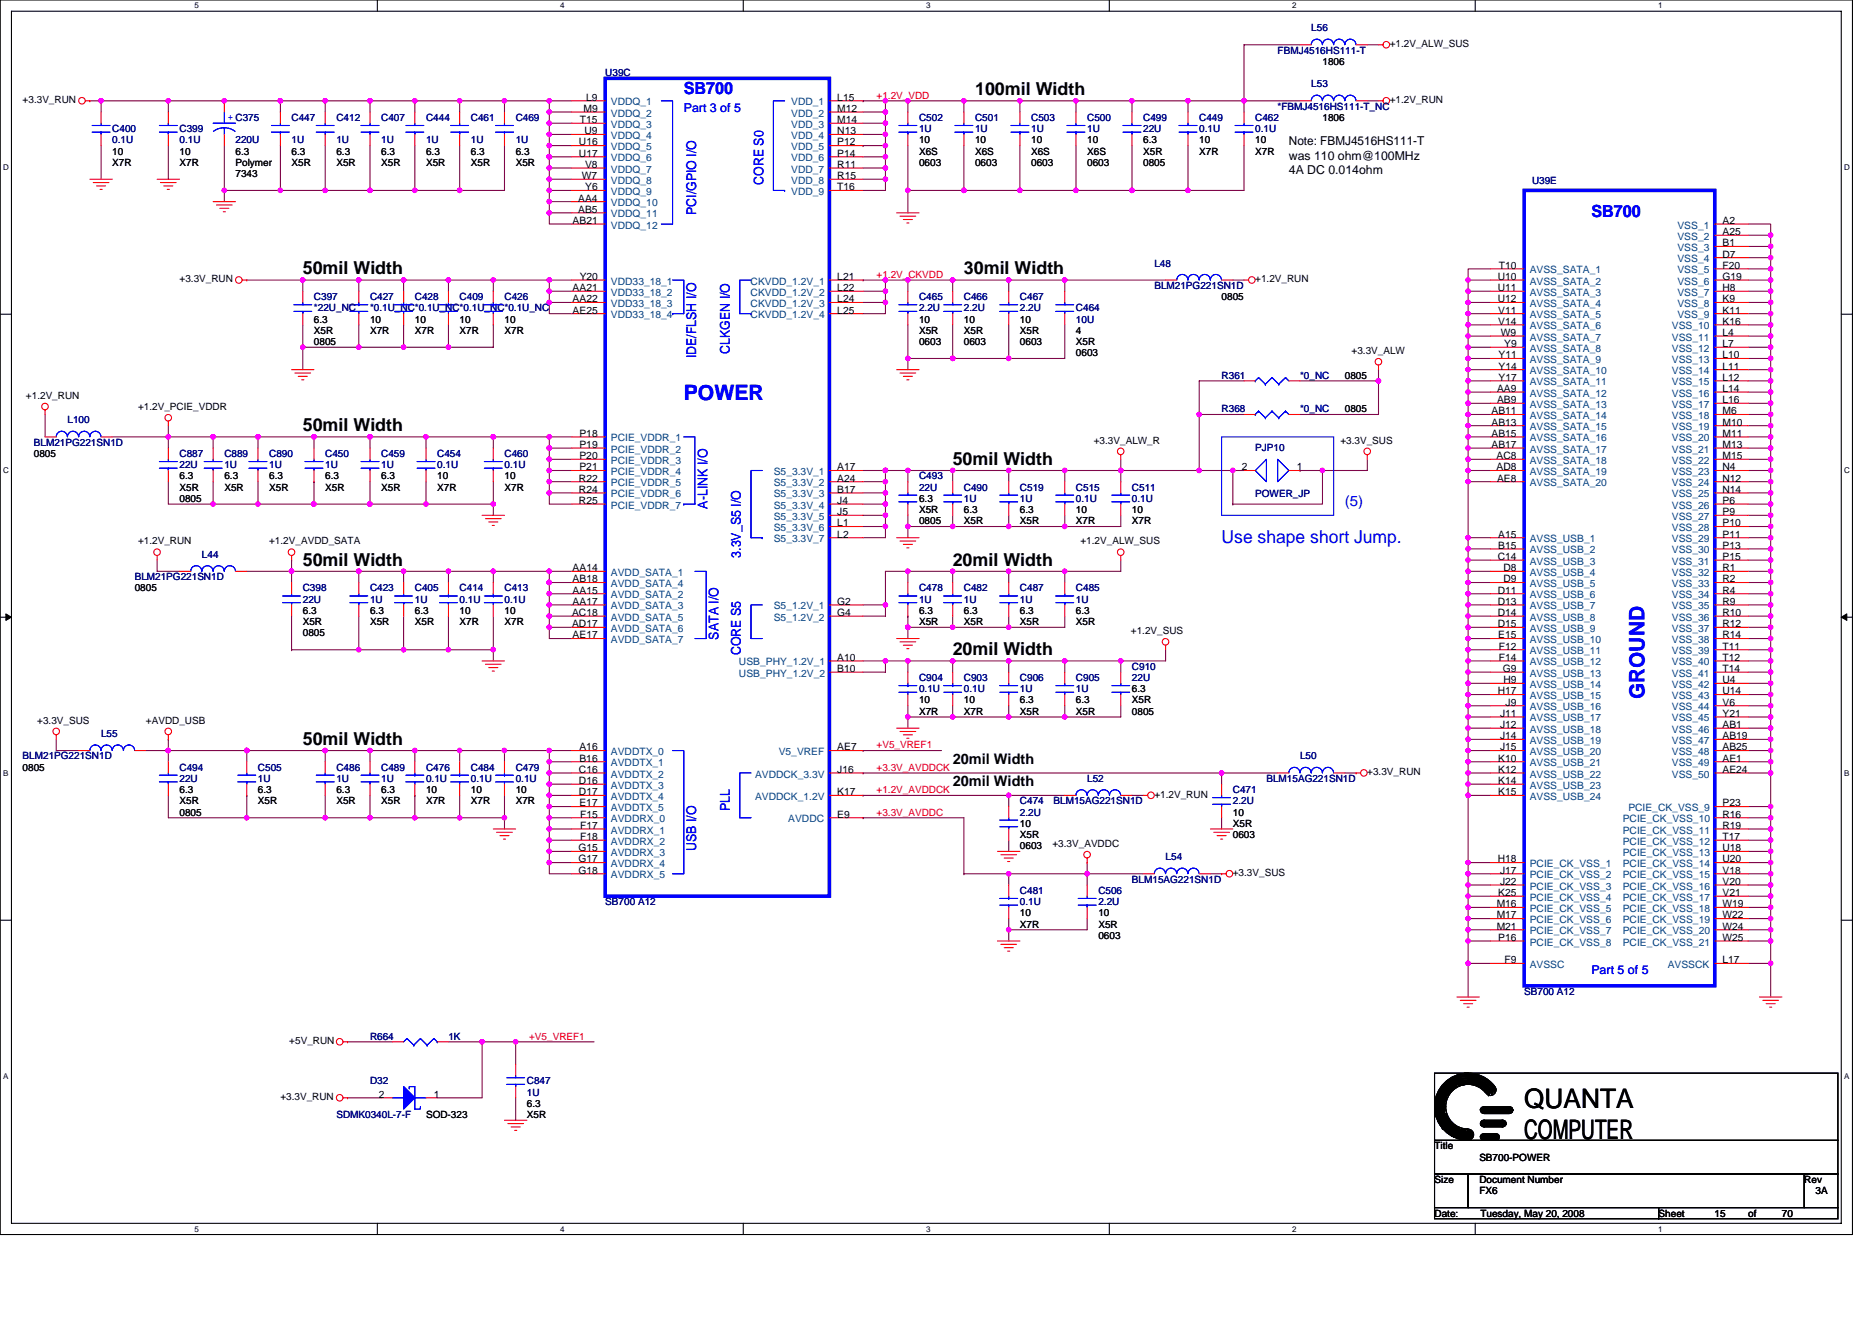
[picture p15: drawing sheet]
<svg xmlns="http://www.w3.org/2000/svg" width="297mm" height="210mm" viewBox="0 0 297 210" stroke-linecap="round" stroke-linejoin="round" font-family="sans-serif">
<defs><g id="words">
<g font-size="4.3">
<text x="241.8" y="175.9">QUANTA</text>
<text x="241.8" y="180.8">COMPUTER</text>
</g>
<g font-size="3.4" fill="#00f">
<text x="108.5" y="63.6">POWER</text>
<text x="261" y="111" transform="rotate(-90 261 111)">GROUND</text>
</g>
<g font-size="2.8">
<text x="154.7" y="15.1">100mil Width</text>
<text x="48" y="43.5">50mil Width</text>
<text x="152.9" y="43.5">30mil Width</text>
<text x="48" y="68.4">50mil Width</text>
<text x="151.2" y="73.8">50mil Width</text>
<text x="48" y="89.8">50mil Width</text>
<text x="151.2" y="89.8">20mil Width</text>
<text x="151.2" y="104">20mil Width</text>
<text x="48" y="118.2">50mil Width</text>
</g>
<text font-size="2.8" fill="#00f" x="193.8" y="86.1">Use shape short Jump.</text>
<g font-size="2.6" fill="#00f">
<text x="108.5" y="14.9">SB700</text>
<text x="252.5" y="34.5">SB700</text>
</g>
<text font-size="2.3" fill="#00f" x="213.4" y="80.3">(5)</text>
<g font-size="2.3">
<text x="151.2" y="121.3">20mil Width</text>
<text x="151.2" y="124.8">20mil Width</text>
</g>
<g font-size="2.1" fill="#00f">
<text x="121.1" y="29.3" transform="rotate(-90 121.1 29.3)">CORE S0</text>
<text x="110.5" y="34.1" transform="rotate(-90 110.5 34.1)">PCI/GPIO I/O</text>
<text x="110.5" y="56.9" transform="rotate(-90 110.5 56.9)">IDE/FLSH I/O</text>
<text x="115.8" y="56.2" transform="rotate(-90 115.8 56.2)">CLKGEN I/O</text>
<text x="112.2" y="80.7" transform="rotate(-90 112.2 80.7)">A-LINK I/O</text>
<text x="117.6" y="88.5" transform="rotate(-90 117.6 88.5)">3.3V_S5 I/O</text>
<text x="114" y="101.5" transform="rotate(-90 114 101.5)">SATA I/O</text>
<text x="117.6" y="104" transform="rotate(-90 117.6 104)">CORE S5</text>
<text x="115.8" y="128.7" transform="rotate(-90 115.8 128.7)">PLL</text>
<text x="110.5" y="135.1" transform="rotate(-90 110.5 135.1)">USB I/O</text>
</g>
<g font-size="1.9" fill="#00f">
<text x="108.5" y="17.8">Part 3 of 5</text>
<text x="252.5" y="154.7">Part 5 of 5</text>
</g>
<g font-size="1.9">
<text x="204.5" y="23.1">Note: FBMJ4516HS111-T</text>
<text x="204.5" y="25.3">was 110 ohm@100MHz</text>
<text x="204.5" y="27.6">4A DC 0.014ohm</text>
</g>
<g font-size="1.6" fill="#000080">
<text x="208.1" y="5">L56</text>
<text x="202.7" y="8.5">FBMJ4516HS111-T</text>
<text x="96.1" y="12.1">U39C</text>
<text x="202.7" y="17.4">*FBMJ4516HS111-T_NC</text>
<text x="208.1" y="13.9">L53</text>
<text x="17.8" y="21">C400</text>
<text x="17.8" y="22.8">0.1U</text>
<text x="28.5" y="21">C399</text>
<text x="28.5" y="22.8">0.1U</text>
<text x="37.4" y="22.8">220U</text>
<text x="46.3" y="19.2">C447</text>
<text x="46.3" y="22.8">1U</text>
<text x="53.4" y="19.2">C412</text>
<text x="53.4" y="22.8">1U</text>
<text x="60.5" y="19.2">C407</text>
<text x="60.5" y="22.8">1U</text>
<text x="67.6" y="19.2">C444</text>
<text x="67.6" y="22.8">1U</text>
<text x="74.7" y="19.2">C461</text>
<text x="74.7" y="22.8">1U</text>
<text x="81.8" y="19.2">C469</text>
<text x="81.8" y="22.8">1U</text>
<text x="145.8" y="19.2">C502</text>
<text x="145.8" y="21">1U</text>
<text x="154.7" y="19.2">C501</text>
<text x="154.7" y="21">1U</text>
<text x="163.6" y="19.2">C503</text>
<text x="163.6" y="21">1U</text>
<text x="172.5" y="19.2">C500</text>
<text x="172.5" y="21">1U</text>
<text x="181.4" y="19.2">C499</text>
<text x="181.4" y="21">22U</text>
<text x="190.3" y="19.2">C449</text>
<text x="190.3" y="21">0.1U</text>
<text x="199.2" y="19.2">C462</text>
<text x="199.2" y="21">0.1U</text>
<text x="243.1" y="29.1">U39E</text>
<text x="49.8" y="47.6">C397</text>
<text x="58.7" y="47.6">C427</text>
<text x="65.8" y="47.6">C428</text>
<text x="72.9" y="47.6">C409</text>
<text x="80" y="47.6">C426</text>
<text x="145.8" y="47.6">C465</text>
<text x="152.9" y="47.6">C466</text>
<text x="161.8" y="47.6">C467</text>
<text x="183.2" y="42.3">L48</text>
<text x="183.2" y="45.9">BLM21PG221SN1D</text>
<text x="49.8" y="49.4">*22U_NC</text>
<text x="58.7" y="49.4">*0.1U_NC*0.1U_NC*0.1U_NC*0.1U_NC</text>
<text x="145.8" y="49.4">2.2U</text>
<text x="152.9" y="49.4">2.2U</text>
<text x="161.8" y="49.4">2.2U</text>
<text x="170.7" y="49.4">C464</text>
<text x="170.7" y="51.2">10U</text>
<text x="193.8" y="65.4">R368</text>
<text x="193.8" y="60.1">R361</text>
<text x="206.3" y="65.4">*0_NC</text>
<text x="206.3" y="60.1">*0_NC</text>
<text x="5.4" y="70.8">BLM21PG221SN1D</text>
<text x="10.7" y="67.2">L100</text>
<text x="199.2" y="71.6">PJP10</text>
<text x="28.5" y="72.5">C887</text>
<text x="28.5" y="74.3">22U</text>
<text x="35.6" y="72.5">C889</text>
<text x="35.6" y="74.3">1U</text>
<text x="42.7" y="72.5">C890</text>
<text x="42.7" y="74.3">1U</text>
<text x="51.6" y="72.5">C450</text>
<text x="51.6" y="74.3">1U</text>
<text x="60.5" y="72.5">C459</text>
<text x="60.5" y="74.3">1U</text>
<text x="69.4" y="72.5">C454</text>
<text x="69.4" y="74.3">0.1U</text>
<text x="80" y="72.5">C460</text>
<text x="80" y="74.3">0.1U</text>
<text x="145.8" y="76.1">C493</text>
<text x="145.8" y="77.9">22U</text>
<text x="152.9" y="77.9">C490</text>
<text x="161.8" y="77.9">C519</text>
<text x="170.7" y="77.9">C515</text>
<text x="179.6" y="77.9">C511</text>
<text x="152.9" y="79.7">1U</text>
<text x="161.8" y="79.7">1U</text>
<text x="170.7" y="79.7">0.1U</text>
<text x="179.6" y="79.7">0.1U</text>
<text x="199.2" y="78.9">POWER_JP</text>
<text x="32" y="88.5">L44</text>
<text x="21.4" y="92.1">BLM21PG221SN1D</text>
<text x="48" y="93.9">C398</text>
<text x="48" y="95.7">22U</text>
<text x="58.7" y="93.9">C423</text>
<text x="58.7" y="95.7">1U</text>
<text x="65.8" y="93.9">C405</text>
<text x="65.8" y="95.7">1U</text>
<text x="72.9" y="93.9">C414</text>
<text x="72.9" y="95.7">0.1U</text>
<text x="80" y="93.9">C413</text>
<text x="80" y="95.7">0.1U</text>
<text x="145.8" y="93.9">C478</text>
<text x="145.8" y="95.7">1U</text>
<text x="152.9" y="93.9">C482</text>
<text x="152.9" y="95.7">1U</text>
<text x="161.8" y="93.9">C487</text>
<text x="161.8" y="95.7">1U</text>
<text x="170.7" y="93.9">C485</text>
<text x="170.7" y="95.7">1U</text>
<text x="179.6" y="106.3">C910</text>
<text x="145.8" y="108.1">C904</text>
<text x="145.8" y="109.9">0.1U</text>
<text x="152.9" y="108.1">C903</text>
<text x="152.9" y="109.9">0.1U</text>
<text x="161.8" y="108.1">C906</text>
<text x="161.8" y="109.9">1U</text>
<text x="170.7" y="108.1">C905</text>
<text x="170.7" y="109.9">1U</text>
<text x="179.6" y="108.1">22U</text>
<text x="16" y="117">L55</text>
<text x="3.6" y="120.5">BLM21PG221SN1D</text>
<text x="28.5" y="122.3">C494</text>
<text x="28.5" y="124.1">22U</text>
<text x="40.9" y="122.3">C505</text>
<text x="40.9" y="124.1">1U</text>
<text x="53.4" y="122.3">C486</text>
<text x="53.4" y="124.1">1U</text>
<text x="60.5" y="122.3">C489</text>
<text x="60.5" y="124.1">1U</text>
<text x="67.6" y="122.3">C476</text>
<text x="67.6" y="124.1">0.1U</text>
<text x="74.7" y="122.3">C484</text>
<text x="74.7" y="124.1">0.1U</text>
<text x="81.8" y="122.3">C479</text>
<text x="81.8" y="124.1">0.1U</text>
<text x="172.5" y="124.1">L52</text>
<text x="195.6" y="125.9">C471</text>
<text x="201" y="124.1">BLM15AG221SN1D</text>
<text x="206.3" y="120.5">L50</text>
<text x="161.8" y="127.7">C474</text>
<text x="161.8" y="129.4">2.2U</text>
<text x="167.2" y="127.7">BLM15AG221SN1D</text>
<text x="195.6" y="127.7">2.2U</text>
<text x="185" y="136.5">L54</text>
<text x="96.1" y="143.7">SB700 A12</text>
<text x="161.8" y="141.9">C481</text>
<text x="161.8" y="143.7">0.1U</text>
<text x="174.3" y="141.9">C506</text>
<text x="174.3" y="143.7">2.2U</text>
<text x="179.6" y="140.1">BLM15AG221SN1D</text>
<text x="241.8" y="157.9">SB700 A12</text>
<text x="58.7" y="165">R664</text>
<text x="71.2" y="165">1K</text>
<text x="58.7" y="172.1">D32</text>
<text x="83.6" y="172.1">C847</text>
<text x="83.6" y="173.9">1U</text>
<text x="53.4" y="177.4">SDMK0340L-7-F</text>
</g>
<g font-size="1.6">
<text x="209.8" y="10.3">1806</text>
<text x="220.5" y="7.5">+1.2V_ALW_SUS</text>
<text x="3.6" y="16.4">+3.3V_RUN</text>
<text x="92.6" y="17.8">M9</text>
<text x="93" y="16">L9</text>
<text x="132.9" y="16">L15</text>
<text x="132.9" y="17.8">M12</text>
<text x="220.5" y="16.4">+1.2V_RUN</text>
<text x="91.9" y="23.1">U16</text>
<text x="92" y="19.5">T15</text>
<text x="92.7" y="21.3">U9</text>
<text x="132.9" y="19.5">M14</text>
<text x="132.9" y="21.3">N13</text>
<text x="132.9" y="23.1">P12</text>
<text x="145.8" y="22.8">10</text>
<text x="154.7" y="22.8">10</text>
<text x="163.6" y="22.8">10</text>
<text x="172.5" y="22.8">10</text>
<text x="181.4" y="22.8">6.3</text>
<text x="190.3" y="22.8">10</text>
<text x="199.2" y="22.8">10</text>
<text x="209.8" y="19.2">1806</text>
<text x="17.8" y="24.5">10</text>
<text x="17.8" y="26.3">X7R</text>
<text x="28.5" y="26.3">X7R</text>
<text x="28.5" y="24.5">10</text>
<text x="37.4" y="24.5">6.3</text>
<text x="37.4" y="28.1">7343</text>
<text x="37.4" y="26.3">Polymer</text>
<text x="46.3" y="26.3">X5R</text>
<text x="46.3" y="24.5">6.3</text>
<text x="53.4" y="26.3">X5R</text>
<text x="53.4" y="24.5">6.3</text>
<text x="60.5" y="26.3">X5R</text>
<text x="60.5" y="24.5">6.3</text>
<text x="67.6" y="26.3">X5R</text>
<text x="67.6" y="24.5">6.3</text>
<text x="74.7" y="26.3">X5R</text>
<text x="74.7" y="24.5">6.3</text>
<text x="81.8" y="26.3">X5R</text>
<text x="81.8" y="24.5">6.3</text>
<text x="91.9" y="24.9">U17</text>
<text x="92.3" y="28.4">W7</text>
<text x="92.8" y="26.6">V8</text>
<text x="132.9" y="24.9">P14</text>
<text x="132.9" y="26.6">R11</text>
<text x="132.9" y="28.4">R15</text>
<text x="145.8" y="26.3">0603</text>
<text x="145.8" y="24.5">X6S</text>
<text x="154.7" y="26.3">0603</text>
<text x="154.7" y="24.5">X6S</text>
<text x="163.6" y="26.3">0603</text>
<text x="163.6" y="24.5">X6S</text>
<text x="172.5" y="26.3">0603</text>
<text x="172.5" y="24.5">X6S</text>
<text x="181.4" y="26.3">0805</text>
<text x="181.4" y="24.5">X5R</text>
<text x="190.3" y="24.5">X7R</text>
<text x="199.2" y="24.5">X7R</text>
<text x="90.9" y="35.5">AB21</text>
<text x="91.8" y="33.8">AB5</text>
<text x="91.8" y="32">AA4</text>
<text x="92.9" y="30.2">Y6</text>
<text x="132.9" y="30.2">T16</text>
<text x="273.3" y="35.5">A2</text>
<text x="273.3" y="40.9">D7</text>
<text x="273.3" y="37.3">A25</text>
<text x="273.3" y="39.1">B1</text>
<text x="28.5" y="44.8">+3.3V_RUN</text>
<text x="90.9" y="46.2">AA21</text>
<text x="90.9" y="48">AA22</text>
<text x="92" y="44.4">Y20</text>
<text x="132.9" y="46.2">L22</text>
<text x="132.9" y="44.4">L21</text>
<text x="132.9" y="48">L24</text>
<text x="193.8" y="47.6">0805</text>
<text x="199.2" y="44.8">+1.2V_RUN</text>
<text x="237.7" y="44.4">U10</text>
<text x="237.7" y="46.2">U11</text>
<text x="237.7" y="48">U12</text>
<text x="237.8" y="42.7">T10</text>
<text x="273.3" y="48">K9</text>
<text x="273.3" y="46.2">H8</text>
<text x="273.3" y="44.4">G19</text>
<text x="273.3" y="42.7">F20</text>
<text x="49.8" y="51.2">6.3</text>
<text x="49.8" y="53">X5R</text>
<text x="58.7" y="53">X7R</text>
<text x="58.7" y="51.2">10</text>
<text x="65.8" y="53">X7R</text>
<text x="65.8" y="51.2">10</text>
<text x="72.9" y="53">X7R</text>
<text x="72.9" y="51.2">10</text>
<text x="80" y="53">X7R</text>
<text x="80" y="51.2">10</text>
<text x="90.9" y="49.8">AE25</text>
<text x="132.9" y="49.8">L25</text>
<text x="145.8" y="53">X5R</text>
<text x="145.8" y="51.2">10</text>
<text x="152.9" y="53">X5R</text>
<text x="152.9" y="51.2">10</text>
<text x="161.8" y="53">X5R</text>
<text x="161.8" y="51.2">10</text>
<text x="170.7" y="53">4</text>
<text x="237.7" y="49.8">V11</text>
<text x="237.7" y="51.5">V14</text>
<text x="238.1" y="53.3">W9</text>
<text x="273.3" y="49.8">K11</text>
<text x="273.3" y="51.5">K16</text>
<text x="273.3" y="53.3">L4</text>
<text x="49.8" y="54.8">0805</text>
<text x="145.8" y="54.8">0603</text>
<text x="152.9" y="54.8">0603</text>
<text x="161.8" y="54.8">0603</text>
<text x="170.7" y="54.8">X5R</text>
<text x="170.7" y="56.5">0603</text>
<text x="214.5" y="56.2">+3.3V_ALW</text>
<text x="237.8" y="58.7">Y14</text>
<text x="237.8" y="56.9">Y11</text>
<text x="238.7" y="55.1">Y9</text>
<text x="273.3" y="56.9">L10</text>
<text x="273.3" y="58.7">L11</text>
<text x="273.3" y="55.1">L7</text>
<text x="4.1" y="63.3">+1.2V_RUN</text>
<text x="21.9" y="65.1">+1.2V_PCIE_VDDR</text>
<text x="213.4" y="65.4">0805</text>
<text x="213.4" y="60.1">0805</text>
<text x="236.7" y="65.8">AB11</text>
<text x="237.6" y="62.2">AA9</text>
<text x="237.6" y="64">AB9</text>
<text x="237.8" y="60.4">Y17</text>
<text x="273.3" y="64">L16</text>
<text x="273.3" y="60.4">L12</text>
<text x="273.3" y="62.2">L14</text>
<text x="273.3" y="65.8">M6</text>
<text x="91.9" y="71.1">P19</text>
<text x="91.9" y="69.3">P18</text>
<text x="173.6" y="70.4">+3.3V_ALW_R</text>
<text x="212.7" y="70.4">+3.3V_SUS</text>
<text x="236.7" y="67.5">AB13</text>
<text x="236.7" y="71.1">AB17</text>
<text x="236.7" y="69.3">AB15</text>
<text x="273.3" y="71.1">M13</text>
<text x="273.3" y="67.5">M10</text>
<text x="273.3" y="69.3">M11</text>
<text x="5.4" y="72.5">0805</text>
<text x="28.5" y="77.9">X5R</text>
<text x="28.5" y="76.1">6.3</text>
<text x="35.6" y="77.9">X5R</text>
<text x="35.6" y="76.1">6.3</text>
<text x="42.7" y="77.9">X5R</text>
<text x="42.7" y="76.1">6.3</text>
<text x="51.6" y="77.9">X5R</text>
<text x="51.6" y="76.1">6.3</text>
<text x="60.5" y="77.9">X5R</text>
<text x="60.5" y="76.1">6.3</text>
<text x="69.4" y="77.9">X7R</text>
<text x="69.4" y="76.1">10</text>
<text x="80" y="77.9">X7R</text>
<text x="80" y="76.1">10</text>
<text x="91.9" y="76.4">R22</text>
<text x="91.9" y="74.7">P21</text>
<text x="91.9" y="72.9">P20</text>
<text x="132.9" y="74.7">A17</text>
<text x="132.9" y="76.4">A24</text>
<text x="197" y="74.7">2</text>
<text x="205.8" y="74.7">1</text>
<text x="237.5" y="72.9">AC8</text>
<text x="237.5" y="74.7">AD8</text>
<text x="237.6" y="76.4">AE8</text>
<text x="273.3" y="72.9">M15</text>
<text x="273.3" y="74.7">N4</text>
<text x="273.3" y="76.4">N12</text>
<text x="28.5" y="79.7">0805</text>
<text x="91.9" y="80">R25</text>
<text x="91.9" y="78.2">R24</text>
<text x="132.9" y="78.2">B17</text>
<text x="132.9" y="80">J4</text>
<text x="132.9" y="81.8">J5</text>
<text x="132.9" y="83.5">L1</text>
<text x="145.8" y="79.7">6.3</text>
<text x="145.8" y="83.2">0805</text>
<text x="145.8" y="81.4">X5R</text>
<text x="152.9" y="83.2">X5R</text>
<text x="152.9" y="81.4">6.3</text>
<text x="161.8" y="83.2">X5R</text>
<text x="161.8" y="81.4">6.3</text>
<text x="170.7" y="83.2">X7R</text>
<text x="170.7" y="81.4">10</text>
<text x="179.6" y="83.2">X7R</text>
<text x="179.6" y="81.4">10</text>
<text x="273.3" y="80">P6</text>
<text x="273.3" y="81.8">P9</text>
<text x="273.3" y="83.5">P10</text>
<text x="273.3" y="78.2">N14</text>
<text x="21.9" y="86.4">+1.2V_RUN</text>
<text x="42.7" y="86.4">+1.2V_AVDD_SATA</text>
<text x="132.9" y="85.3">L2</text>
<text x="171.4" y="86.4">+1.2V_ALW_SUS</text>
<text x="237.7" y="88.9">C14</text>
<text x="237.7" y="87.1">B15</text>
<text x="237.7" y="85.3">A15</text>
<text x="273.3" y="85.3">P11</text>
<text x="273.3" y="87.1">P13</text>
<text x="273.3" y="88.9">P15</text>
<text x="21.4" y="93.9">0805</text>
<text x="90.9" y="90.7">AA14</text>
<text x="90.9" y="92.4">AB18</text>
<text x="90.9" y="94.2">AA15</text>
<text x="90.9" y="96">AA17</text>
<text x="132.9" y="96">G2</text>
<text x="237.7" y="94.2">D11</text>
<text x="237.7" y="96">D13</text>
<text x="238.5" y="92.4">D9</text>
<text x="238.5" y="90.7">D8</text>
<text x="273.3" y="90.7">R1</text>
<text x="273.3" y="92.4">R2</text>
<text x="273.3" y="94.2">R4</text>
<text x="273.3" y="96">R9</text>
<text x="48" y="99.2">X5R</text>
<text x="48" y="101">0805</text>
<text x="48" y="97.4">6.3</text>
<text x="58.7" y="99.2">X5R</text>
<text x="58.7" y="97.4">6.3</text>
<text x="65.8" y="99.2">X5R</text>
<text x="65.8" y="97.4">6.3</text>
<text x="72.9" y="99.2">X7R</text>
<text x="72.9" y="97.4">10</text>
<text x="80" y="99.2">X7R</text>
<text x="80" y="97.4">10</text>
<text x="90.8" y="97.8">AC18</text>
<text x="90.8" y="99.5">AD17</text>
<text x="90.9" y="101.3">AE17</text>
<text x="132.9" y="97.8">G4</text>
<text x="145.8" y="99.2">X5R</text>
<text x="145.8" y="97.4">6.3</text>
<text x="152.9" y="99.2">X5R</text>
<text x="152.9" y="97.4">6.3</text>
<text x="161.8" y="99.2">X5R</text>
<text x="161.8" y="97.4">6.3</text>
<text x="170.7" y="99.2">X5R</text>
<text x="170.7" y="97.4">6.3</text>
<text x="179.4" y="100.6">+1.2V_SUS</text>
<text x="237.7" y="97.8">D14</text>
<text x="237.7" y="99.5">D15</text>
<text x="237.7" y="101.3">E15</text>
<text x="273.3" y="97.8">R10</text>
<text x="273.3" y="99.5">R12</text>
<text x="273.3" y="101.3">R14</text>
<text x="132.9" y="104.9">A10</text>
<text x="132.9" y="106.7">B10</text>
<text x="237.8" y="103.1">F12</text>
<text x="237.8" y="104.9">F14</text>
<text x="238.5" y="106.7">G9</text>
<text x="273.3" y="106.7">T14</text>
<text x="273.3" y="103.1">T11</text>
<text x="273.3" y="104.9">T12</text>
<text x="145.8" y="113.4">X7R</text>
<text x="145.8" y="111.7">10</text>
<text x="152.9" y="113.4">X7R</text>
<text x="152.9" y="111.7">10</text>
<text x="161.8" y="113.4">X5R</text>
<text x="161.8" y="111.7">6.3</text>
<text x="170.7" y="113.4">X5R</text>
<text x="170.7" y="111.7">6.3</text>
<text x="179.6" y="111.7">X5R</text>
<text x="179.6" y="113.4">0805</text>
<text x="179.6" y="109.9">6.3</text>
<text x="237.7" y="110.2">H17</text>
<text x="238" y="113.8">J11</text>
<text x="238.5" y="108.4">H9</text>
<text x="238.9" y="112">J9</text>
<text x="273.3" y="112">V6</text>
<text x="273.3" y="113.8">Y21</text>
<text x="273.3" y="108.4">U4</text>
<text x="273.3" y="110.2">U14</text>
<text x="5.9" y="114.9">+3.3V_SUS</text>
<text x="23.2" y="114.9">+AVDD_USB</text>
<text x="91.9" y="119.1">A16</text>
<text x="132.9" y="119.1">AE7</text>
<text x="238" y="119.1">J15</text>
<text x="238" y="117.3">J14</text>
<text x="238" y="115.5">J12</text>
<text x="273.3" y="115.5">AB1</text>
<text x="273.3" y="119.1">AB25</text>
<text x="273.3" y="117.3">AB19</text>
<text x="3.6" y="122.3">0805</text>
<text x="28.5" y="125.9">6.3</text>
<text x="40.9" y="125.9">6.3</text>
<text x="53.4" y="125.9">6.3</text>
<text x="60.5" y="125.9">6.3</text>
<text x="67.6" y="125.9">10</text>
<text x="74.7" y="125.9">10</text>
<text x="81.8" y="125.9">10</text>
<text x="91.9" y="122.7">C16</text>
<text x="91.9" y="124.4">D16</text>
<text x="91.9" y="120.9">B16</text>
<text x="132.9" y="122.7">J16</text>
<text x="217" y="123">+3.3V_RUN</text>
<text x="237.7" y="120.9">K10</text>
<text x="237.7" y="122.7">K12</text>
<text x="237.7" y="124.4">K14</text>
<text x="273.3" y="122.7">AE24</text>
<text x="273.3" y="120.9">AE1</text>
<text x="28.5" y="127.7">X5R</text>
<text x="28.5" y="129.4">0805</text>
<text x="40.9" y="127.7">X5R</text>
<text x="53.4" y="127.7">X5R</text>
<text x="60.5" y="127.7">X5R</text>
<text x="67.6" y="127.7">X7R</text>
<text x="74.7" y="127.7">X7R</text>
<text x="81.8" y="127.7">X7R</text>
<text x="91.9" y="126.2">D17</text>
<text x="91.9" y="128">E17</text>
<text x="92.1" y="129.8">F15</text>
<text x="92.1" y="131.6">F17</text>
<text x="132.9" y="129.8">E9</text>
<text x="132.9" y="126.2">K17</text>
<text x="161.8" y="131.2">10</text>
<text x="183.2" y="126.6">+1.2V_RUN</text>
<text x="195.6" y="131.2">X5R</text>
<text x="195.6" y="129.4">10</text>
<text x="237.7" y="126.2">K15</text>
<text x="273.3" y="131.6">R19</text>
<text x="273.3" y="128">P23</text>
<text x="273.3" y="129.8">R16</text>
<text x="91.8" y="136.9">G17</text>
<text x="91.8" y="135.1">G15</text>
<text x="92.1" y="133.3">F18</text>
<text x="161.8" y="133">X5R</text>
<text x="161.8" y="134.8">0603</text>
<text x="167" y="134.4">+3.3V_AVDDC</text>
<text x="195.6" y="133">0603</text>
<text x="237.7" y="136.9">H18</text>
<text x="273.3" y="136.9">U20</text>
<text x="273.3" y="135.1">U18</text>
<text x="273.3" y="133.3">T17</text>
<text x="91.8" y="138.7">G18</text>
<text x="195.6" y="139">+3.3V_SUS</text>
<text x="237.5" y="144">M16</text>
<text x="237.7" y="142.2">K25</text>
<text x="238" y="140.4">J22</text>
<text x="238" y="138.7">J17</text>
<text x="273.3" y="144">W19</text>
<text x="273.3" y="142.2">V21</text>
<text x="273.3" y="140.4">V20</text>
<text x="273.3" y="138.7">V18</text>
<text x="161.8" y="147.2">X7R</text>
<text x="161.8" y="145.4">10</text>
<text x="174.3" y="149">0603</text>
<text x="174.3" y="147.2">X5R</text>
<text x="174.3" y="145.4">10</text>
<text x="237.5" y="145.8">M17</text>
<text x="237.5" y="147.6">M21</text>
<text x="237.7" y="149.3">P16</text>
<text x="273.3" y="149.3">W25</text>
<text x="273.3" y="145.8">W22</text>
<text x="273.3" y="147.6">W24</text>
<text x="238.7" y="152.9">F9</text>
<text x="273.3" y="152.9">L17</text>
<text x="45.9" y="165.7">+5V_RUN</text>
<text x="44.5" y="174.6">+3.3V_RUN</text>
<text x="60.1" y="174.2">2</text>
<text x="67.6" y="177.4">SOD-323</text>
<text x="68.9" y="174.2">1</text>
<text x="83.6" y="177.4">X5R</text>
<text x="83.6" y="175.7">6.3</text>
<text x="227.6" y="182.4">Title</text>
<text x="234.7" y="184.2">SB700-POWER</text>
<text x="227.6" y="187.7">Size</text>
<text x="234.7" y="187.7">Document Number</text>
<text x="234.7" y="189.5">FX6</text>
<text x="286.3" y="187.7">Rev</text>
<text x="288.1" y="189.5">3A</text>
<text x="227.6" y="193.1">Date:</text>
<text x="234.9" y="193.1">Tuesday, May 20, 2008</text>
<text x="263.2" y="193.1">Sheet</text>
<text x="272.1" y="193.1">15</text>
<text x="277.4" y="193.1">of</text>
<text x="282.7" y="193.1">70</text>
</g>
<g font-size="1.6" fill="#004080">
<text x="96.9" y="16.7">VDDQ_1</text>
<text x="125.5" y="16.7">VDD_1</text>
<text x="96.9" y="18.5">VDDQ_2</text>
<text x="96.9" y="20.3">VDDQ_3</text>
<text x="96.9" y="22.1">VDDQ_4</text>
<text x="96.9" y="23.8">VDDQ_5</text>
<text x="125.5" y="18.5">VDD_2</text>
<text x="125.5" y="20.3">VDD_3</text>
<text x="125.5" y="22.1">VDD_4</text>
<text x="125.5" y="23.8">VDD_5</text>
<text x="96.9" y="25.6">VDDQ_6</text>
<text x="96.9" y="27.4">VDDQ_7</text>
<text x="96.9" y="29.2">VDDQ_8</text>
<text x="125.5" y="25.6">VDD_6</text>
<text x="125.5" y="27.4">VDD_7</text>
<text x="125.5" y="29.2">VDD_8</text>
<text x="96.9" y="34.5">VDDQ_11</text>
<text x="96.9" y="32.7">VDDQ_10</text>
<text x="96.9" y="30.9">VDDQ_9</text>
<text x="125.5" y="30.9">VDD_9</text>
<text x="96.9" y="36.3">VDDQ_12</text>
<text x="266.2" y="41.6">VSS_4</text>
<text x="266.2" y="38.1">VSS_2</text>
<text x="266.2" y="36.3">VSS_1</text>
<text x="266.2" y="39.8">VSS_3</text>
<text x="96.9" y="46.9">VDD33_18_2</text>
<text x="96.9" y="45.2">VDD33_18_1</text>
<text x="119.1" y="46.9">CKVDD_1.2V_2</text>
<text x="119.1" y="45.2">CKVDD_1.2V_1</text>
<text x="242.7" y="45.2">AVSS_SATA_2</text>
<text x="242.7" y="46.9">AVSS_SATA_3</text>
<text x="242.7" y="43.4">AVSS_SATA_1</text>
<text x="266.2" y="46.9">VSS_7</text>
<text x="266.2" y="45.2">VSS_6</text>
<text x="266.2" y="43.4">VSS_5</text>
<text x="96.9" y="50.5">VDD33_18_4</text>
<text x="96.9" y="48.7">VDD33_18_3</text>
<text x="119.1" y="50.5">CKVDD_1.2V_4</text>
<text x="119.1" y="48.7">CKVDD_1.2V_3</text>
<text x="242.7" y="50.5">AVSS_SATA_5</text>
<text x="242.7" y="48.7">AVSS_SATA_4</text>
<text x="242.7" y="52.3">AVSS_SATA_6</text>
<text x="265.3" y="52.3">VSS_10</text>
<text x="266.2" y="48.7">VSS_8</text>
<text x="266.2" y="50.5">VSS_9</text>
<text x="242.7" y="59.4">AVSS_SATA_10</text>
<text x="242.7" y="54.1">AVSS_SATA_7</text>
<text x="242.7" y="55.8">AVSS_SATA_8</text>
<text x="242.7" y="57.6">AVSS_SATA_9</text>
<text x="265.3" y="54.1">VSS_11</text>
<text x="265.3" y="57.6">VSS_13</text>
<text x="265.3" y="59.4">VSS_14</text>
<text x="265.3" y="55.8">VSS_12</text>
<text x="242.7" y="61.2">AVSS_SATA_11</text>
<text x="242.7" y="62.9">AVSS_SATA_12</text>
<text x="242.7" y="64.7">AVSS_SATA_13</text>
<text x="265.3" y="64.7">VSS_17</text>
<text x="265.3" y="61.2">VSS_15</text>
<text x="265.3" y="62.9">VSS_16</text>
<text x="96.9" y="71.8">PCIE_VDDR_2</text>
<text x="96.9" y="70.1">PCIE_VDDR_1</text>
<text x="242.7" y="68.3">AVSS_SATA_15</text>
<text x="242.7" y="66.5">AVSS_SATA_14</text>
<text x="242.7" y="71.8">AVSS_SATA_17</text>
<text x="242.7" y="70.1">AVSS_SATA_16</text>
<text x="265.3" y="71.8">VSS_21</text>
<text x="265.3" y="66.5">VSS_18</text>
<text x="265.3" y="68.3">VSS_19</text>
<text x="265.3" y="70.1">VSS_20</text>
<text x="96.9" y="75.4">PCIE_VDDR_4</text>
<text x="96.9" y="73.6">PCIE_VDDR_3</text>
<text x="96.9" y="77.2">PCIE_VDDR_5</text>
<text x="122.8" y="75.4">S5_3.3V_1</text>
<text x="122.8" y="77.2">S5_3.3V_2</text>
<text x="242.7" y="73.6">AVSS_SATA_18</text>
<text x="242.7" y="75.4">AVSS_SATA_19</text>
<text x="242.7" y="77.2">AVSS_SATA_20</text>
<text x="265.3" y="73.6">VSS_22</text>
<text x="265.3" y="75.4">VSS_23</text>
<text x="265.3" y="77.2">VSS_24</text>
<text x="96.9" y="80.7">PCIE_VDDR_7</text>
<text x="96.9" y="79">PCIE_VDDR_6</text>
<text x="122.8" y="79">S5_3.3V_3</text>
<text x="122.8" y="80.7">S5_3.3V_4</text>
<text x="122.8" y="82.5">S5_3.3V_5</text>
<text x="265.3" y="80.7">VSS_26</text>
<text x="265.3" y="82.5">VSS_27</text>
<text x="265.3" y="79">VSS_25</text>
<text x="122.8" y="86.1">S5_3.3V_7</text>
<text x="122.8" y="84.3">S5_3.3V_6</text>
<text x="242.7" y="89.6">AVSS_USB_3</text>
<text x="242.7" y="87.8">AVSS_USB_2</text>
<text x="242.7" y="86.1">AVSS_USB_1</text>
<text x="265.3" y="84.3">VSS_28</text>
<text x="265.3" y="86.1">VSS_29</text>
<text x="265.3" y="87.8">VSS_30</text>
<text x="265.3" y="89.6">VSS_31</text>
<text x="96.9" y="91.4">AVDD_SATA_1</text>
<text x="96.9" y="93.2">AVDD_SATA_4</text>
<text x="96.9" y="95">AVDD_SATA_2</text>
<text x="242.7" y="93.2">AVSS_USB_5</text>
<text x="242.7" y="91.4">AVSS_USB_4</text>
<text x="242.7" y="95">AVSS_USB_6</text>
<text x="265.3" y="91.4">VSS_32</text>
<text x="265.3" y="93.2">VSS_33</text>
<text x="265.3" y="95">VSS_34</text>
<text x="96.9" y="96.7">AVDD_SATA_3</text>
<text x="96.9" y="98.5">AVDD_SATA_5</text>
<text x="96.9" y="100.3">AVDD_SATA_6</text>
<text x="122.8" y="98.5">S5_1.2V_2</text>
<text x="122.8" y="96.7">S5_1.2V_1</text>
<text x="242.7" y="98.5">AVSS_USB_8</text>
<text x="242.7" y="96.7">AVSS_USB_7</text>
<text x="242.7" y="100.3">AVSS_USB_9</text>
<text x="265.3" y="98.5">VSS_36</text>
<text x="265.3" y="100.3">VSS_37</text>
<text x="265.3" y="96.7">VSS_35</text>
<text x="96.9" y="102.1">AVDD_SATA_7</text>
<text x="117.3" y="105.6">USB_PHY_1.2V_1</text>
<text x="117.3" y="107.4">USB_PHY_1.2V_2</text>
<text x="242.7" y="102.1">AVSS_USB_10</text>
<text x="242.7" y="103.8">AVSS_USB_11</text>
<text x="242.7" y="105.6">AVSS_USB_12</text>
<text x="242.7" y="107.4">AVSS_USB_13</text>
<text x="265.3" y="107.4">VSS_41</text>
<text x="265.3" y="102.1">VSS_38</text>
<text x="265.3" y="103.8">VSS_39</text>
<text x="265.3" y="105.6">VSS_40</text>
<text x="242.7" y="112.7">AVSS_USB_16</text>
<text x="242.7" y="111">AVSS_USB_15</text>
<text x="242.7" y="109.2">AVSS_USB_14</text>
<text x="265.3" y="112.7">VSS_44</text>
<text x="265.3" y="109.2">VSS_42</text>
<text x="265.3" y="111">VSS_43</text>
<text x="96.9" y="119.8">AVDDTX_0</text>
<text x="123.6" y="119.8">V5_VREF</text>
<text x="242.7" y="119.8">AVSS_USB_20</text>
<text x="242.7" y="118.1">AVSS_USB_19</text>
<text x="242.7" y="114.5">AVSS_USB_17</text>
<text x="242.7" y="116.3">AVSS_USB_18</text>
<text x="265.3" y="116.3">VSS_46</text>
<text x="265.3" y="114.5">VSS_45</text>
<text x="265.3" y="119.8">VSS_48</text>
<text x="265.3" y="118.1">VSS_47</text>
<text x="96.9" y="121.6">AVDDTX_1</text>
<text x="96.9" y="123.4">AVDDTX_2</text>
<text x="96.9" y="125.2">AVDDTX_3</text>
<text x="119.8" y="123.4">AVDDCK_3.3V</text>
<text x="242.7" y="121.6">AVSS_USB_21</text>
<text x="242.7" y="123.4">AVSS_USB_22</text>
<text x="242.7" y="125.2">AVSS_USB_23</text>
<text x="265.3" y="123.4">VSS_50</text>
<text x="265.3" y="121.6">VSS_49</text>
<text x="96.9" y="128.7">AVDDTX_5</text>
<text x="96.9" y="127">AVDDTX_4</text>
<text x="96.9" y="130.5">AVDDRX_0</text>
<text x="119.8" y="127">AVDDCK_1.2V</text>
<text x="125.1" y="130.5">AVDDC</text>
<text x="242.7" y="127">AVSS_USB_24</text>
<text x="257.5" y="130.5">PCIE_CK_VSS_10</text>
<text x="258.4" y="128.7">PCIE_CK_VSS_9</text>
<text x="96.9" y="134.1">AVDDRX_2</text>
<text x="96.9" y="137.6">AVDDRX_4</text>
<text x="96.9" y="132.3">AVDDRX_1</text>
<text x="96.9" y="135.8">AVDDRX_3</text>
<text x="242.7" y="137.6">PCIE_CK_VSS_1</text>
<text x="257.5" y="137.6">PCIE_CK_VSS_14</text>
<text x="257.5" y="135.8">PCIE_CK_VSS_13</text>
<text x="257.5" y="134.1">PCIE_CK_VSS_12</text>
<text x="257.5" y="132.3">PCIE_CK_VSS_11</text>
<text x="96.9" y="139.4">AVDDRX_5</text>
<text x="242.7" y="141.2">PCIE_CK_VSS_3</text>
<text x="242.7" y="139.4">PCIE_CK_VSS_2</text>
<text x="242.7" y="143">PCIE_CK_VSS_4</text>
<text x="257.5" y="143">PCIE_CK_VSS_17</text>
<text x="257.5" y="141.2">PCIE_CK_VSS_16</text>
<text x="257.5" y="139.4">PCIE_CK_VSS_15</text>
<text x="242.7" y="146.5">PCIE_CK_VSS_6</text>
<text x="242.7" y="148.3">PCIE_CK_VSS_7</text>
<text x="242.7" y="144.7">PCIE_CK_VSS_5</text>
<text x="257.5" y="144.7">PCIE_CK_VSS_18</text>
<text x="257.5" y="146.5">PCIE_CK_VSS_19</text>
<text x="257.5" y="148.3">PCIE_CK_VSS_20</text>
<text x="242.7" y="150.1">PCIE_CK_VSS_8</text>
<text x="242.7" y="153.6">AVSSC</text>
<text x="257.5" y="150.1">PCIE_CK_VSS_21</text>
<text x="264.6" y="153.6">AVSSCK</text>
</g>
<g font-size="1.6" fill="#f00">
<text x="139.1" y="15.6">+1.2V_VDD</text>
<text x="139.1" y="44.1">+1.2V_CKVDD</text>
<text x="139.1" y="118.8">+V5_VREF1</text>
<text x="139.1" y="122.3">+3.3V_AVDDCK</text>
<text x="139.1" y="125.9">+1.2V_AVDDCK</text>
<text x="139.1" y="129.4">+3.3V_AVDDC</text>
<text x="84" y="165">+V5_VREF1</text>
</g>
<text font-size="1.6" fill="#00f" x="36.1" y="19">+ C375</text>
<g font-size="1.3">
<text x="30.8" y="1.3">5</text>
<text x="88.9" y="1.3">4</text>
<text x="147" y="1.3">3</text>
<text x="205" y="1.3">2</text>
<text x="263.1" y="1.3">1</text>
<text x=".5" y="27">D</text>
<text x="292.6" y="27">D</text>
<text x=".5" y="75.1">C</text>
<text x="292.6" y="75.1">C</text>
<text x=".5" y="123.1">B</text>
<text x="292.6" y="123.1">B</text>
<text x=".5" y="171.2">A</text>
<text x="292.6" y="171.2">A</text>
<text x="30.8" y="195.5">5</text>
<text x="88.9" y="195.5">4</text>
<text x="147" y="195.5">3</text>
<text x="205" y="195.5">2</text>
<text x="263.1" y="195.5">1</text>
</g>
</g></defs>
<path d="M0 0h293.9v195.9h-293.9zM1.8 1.8h290.4v192.4h-290.4z" fill="none" stroke="#000" stroke-width=".17"/>
<g fill="#fff">
<path d="M30.8 .2h.7v1.4h-.7z"/>
<path d="M30.8 194.4h.7v1.4h-.7z"/>
</g>
<path d="M59.9 0v1.8M59.9 194.2v1.7" fill="none" stroke="#000" stroke-width=".17"/>
<g fill="#fff">
<path d="M88.9 .2h.7v1.4h-.7z"/>
<path d="M88.9 194.4h.7v1.4h-.7z"/>
</g>
<path d="M117.9 0v1.8M117.9 194.2v1.7" fill="none" stroke="#000" stroke-width=".17"/>
<g fill="#fff">
<path d="M147 .2h.7v1.4h-.7z"/>
<path d="M147 194.4h.7v1.4h-.7z"/>
</g>
<path d="M176 0v1.8M176 194.2v1.7" fill="none" stroke="#000" stroke-width=".17"/>
<g fill="#fff">
<path d="M205 .2h.7v1.4h-.7z"/>
<path d="M205 194.4h.7v1.4h-.7z"/>
</g>
<path d="M234.1 0v1.8M234.1 194.2v1.7" fill="none" stroke="#000" stroke-width=".17"/>
<g fill="#fff">
<path d="M263.1 .2h.7v1.4h-.7z"/>
<path d="M263.1 194.4h.7v1.4h-.7z"/>
<path d="M.5 25.8h.9v1.4h-.9z"/>
<path d="M292.6 25.8h.9v1.4h-.9z"/>
<path d="M.5 73.9h.9v1.4h-.9z"/>
<path d="M292.6 73.9h.9v1.4h-.9z"/>
</g>
<path d="M0 49.9h1.8M292.2 49.9h1.7" fill="none" stroke="#000" stroke-width=".17"/>
<g fill="#fff">
<path d="M.5 122h.8v1.4h-.8z"/>
<path d="M292.6 122h.9v1.4h-.9z"/>
</g>
<path d="M0 98h1.8M292.2 98h1.7" fill="none" stroke="#000" stroke-width=".17"/>
<path d="M.9 97.4l.9 .6-.9 .5zM292.2 98l.8-.6v1.1z" fill="#000" stroke="#000" stroke-width=".16"/>
<g fill="#fff">
<path d="M.5 170.1h.8v1.4h-.8z"/>
<path d="M292.6 170.1h.9v1.4h-.9z"/>
</g>
<g fill="none" stroke="#000" stroke-width=".17">
<path d="M0 146h1.8M292.2 146h1.7M227.6 170.3h64v10.7h-64zM227.8 174.4v2.5l.2 .5v-3.5l.2-.4v4.5l.1 .2v-5l.2-.4v5.7l.2 .2v-6.1l.2-.1v6.7M229 179.2v-6.9l.2-.2v7.3h.2v-2.7l.2 .4v2.5l.2 .1v-2.3l.1 .4v2.1l.2 .2v-2.1l.2 .2v2.1h.2v-2l.1 .2v2h.2v-1.8l.2 .2v1.6l.2 .1v-1.7l.1 .1v1.6h.2v-1.4M229.4 171.7v3.1l.2-.6v-2.5l.2-.1v2.3l.1-.2v-2.3l.2-.2v2.2l.2-.2v-2.2h.2v2l.1-.2v-1.8l.2-.1v1.7l.2-.1v-1.6l.2-.2v1.8M231.3 170.7l.2-.2v1.8l-.2-.2zM231.5 172a3.9 3.9 0 0 1 4.9 1.9M231.5 171.8a4.1 4.1 0 0 1 4.9 1.7M231.5 171.6a4.3 4.3 0 0 1 5.2 2.1M231.5 171.4a4.4 4.4 0 0 1 5.4 2.3M231.5 171.3a4.6 4.6 0 0 1 5.4 2.1"/>
<path d="M231.5 171.1a4.8 4.8 0 0 1 5.6 2.3M231.5 170.8a5 5 0 0 1 5.8 2.2M231.5 179v.2h.2v1.4h.2v-1.4h.2v1.6h-.4l.5-1.6M231.6 172.2a3.7 3.7 0 0 1 4.6 1.7M231.7 170.8a5 5 0 0 1 5.6 2.4M231.7 170.7v1.4M232.2 179.2h.1M232.2 179.2v1.6l.2-.2v-1.4l.2 .4v1.2h.2v-1.4h.2v1.4h.1v-1.4h.2v1.4l.2-.2v-1l.2 .1v.8M232.9 170.3a5.3 5.3 0 0 1 4.2 2.1M232.9 170.3a5.3 5.3 0 0 0-5.3 5.4 5.3 5.3 0 0 0 5.3 5.3M232.9 172.1a3.6 3.6 0 0 1 2.8 1.3M232.9 172.1a3.5 3.5 0 0 0-3.5 3.6 3.5 3.5 0 0 0 3.5 3.5"/>
<path d="M232.9 170.3l-1.6 .3M232.9 172.1l-1.3 .2M235.1 175.9h4.8v.1h-5v.2h5.2l-.2 .2h-4.8l.2 .2h4.6M235.1 178h3.7v.2h-3.7l-.2 .1h4.1l-.2 .2h-3.9l.4 .2h3.4M235.5 179.9h1.9M235.5 178.9h3M235.5 177.8h3M235.5 176.7h4M235.5 175.7h4M227.6 181h64v5.3h-64zM227.6 186.3h5.4v5.4h-5.4zM227.6 191.7h35.6v1.7h-35.6z"/>
<path d="M233 186.3h53.3v5.4h-53.3zM235.1 180.1h2.7v.2h-2.9v.2h3l-.1 .1h-2.9l.4 .2h2.5M235.5 181h1.9M263.2 191.7h28.4v1.7h-28.4zM286.3 186.3h5.3v5.4h-5.3z"/>
<circle cx="235.4" cy="176.2" r=".53"/>
<circle cx="235.4" cy="178.3" r=".52"/>
<circle cx="236.5" cy="173" r=".88"/>
<circle cx="238.5" cy="178.3" r=".52"/>
<circle cx="239.5" cy="176.2" r=".53"/>
<circle cx="232.9" cy="180.1" r=".88"/>
<circle cx="235.4" cy="180.5" r=".52"/>
<circle cx="237.4" cy="180.5" r=".52"/>
</g>
<g fill="none" stroke="#800040" stroke-width=".17">
<path d="M14.3 16h1.7v1.8M16 16h10.7v1.8M16 16h.1M26.7 16h.1M26.7 16h17.8M35.6 16h.1M44.5 16v1.8M44.5 16h7.1v1.8M44.5 16h.1M51.6 16h.1M51.6 16h14.2M58.7 16h.1"/>
<path d="M58.7 16v1.8M65.8 16v1.8M65.8 16h7.1v1.8M65.8 16h.1M72.9 16h.1M72.9 16h14.3M80 16h.1M80 16v1.8M87.2 19.6h.1M87.2 17.8h3.5M87.2 19.6h3.5M87.2 16h3.5"/>
<path d="M87.2 16h.1M87.2 17.8v1.8M87.2 16v1.8M87.2 19.6v7.1M136.9 16h.1M136.9 17.8h3.6M136.9 19.6h3.6M136.9 16h3.6M140.5 16h3.6M140.5 16h.1M140.5 17.8h.1M140.5 19.6h.1"/>
<path d="M140.5 16v7.1M144.1 16v1.8M144.1 16h.1M144.1 16h8.8M152.9 16v1.8M152.9 16h8.9v1.8M152.9 16h.1M161.8 16h.1M161.8 16h8.9M170.7 16v1.8M170.7 16h8.9v1.8M179.6 16h8.9v1.8"/>
<path d="M179.6 16h.1M188.5 16h.1M188.5 16h8.9M197.4 16v1.8M197.4 16h8.9M206.3 7.1h-8.9v8.9M217 16h1.7M217 7.1h1.7M16 23.1v5.3M26.7 23.1v5.3M35.6 30.2h.1M35.6 30.2v1.8"/>
<path d="M35.6 23.1v7.1M35.6 30.2h16M44.5 30.2h.1M44.5 23.1v7.1M51.6 30.2h7.1M51.6 23.1v7.1M58.7 23.1v7.1M58.7 30.2h.1M65.8 23.1v7.1M65.8 30.2h.1M72.9 30.2h.1M72.9 23.1v7.1"/>
<path d="M80 23.1v7.1h-21.3M87.2 33.8v1.8h3.5M87.2 33.8h.1M87.2 32h.1M87.2 32h3.5M87.2 21.3h.1M87.2 33.8h3.5M87.2 23.1h3.5M87.2 24.9h3.5M87.2 21.3h3.5M87.2 28.4h.1M87.2 30.2h.1"/>
<path d="M87.2 26.7h.1M87.2 23.1h.1M87.2 30.2v1.8M87.2 24.9h.1M87.2 26.7v3.5M87.2 32v1.8M87.2 28.4h3.5M87.2 30.2h3.5M87.2 26.7h3.5M136.9 21.3h3.6M136.9 23.1h.1M136.9 24.9h3.6"/>
<path d="M136.9 26.7h3.6M136.9 28.4h3.6M136.9 23.1h3.6M140.5 24.9v5.3h-3.6M140.5 28.4h.1M140.5 21.3h.1M140.5 23.1v1.8M140.5 24.9h.1M140.5 26.7h.1M144.1 30.2v3.6M144.1 30.2h.1M144.1 23.1v7.1"/>
<path d="M152.9 23.1v7.1M152.9 30.2h.1M161.8 23.1v7.1M161.8 30.2h.1M170.7 23.1v7.1M170.7 30.2h.1M179.6 23.1v7.1M179.6 30.2h.1M188.5 23.1v7.1M188.5 30.2h.1M197.4 23.1v7.1h-53.3M277.4 35.6h3.6v1.7"/>
<path d="M277.4 37.3h3.6v1.8M277.4 39.1h3.6v1.8M281 37.3h.1M281 39.1h.1M39.2 44.4h8.8M48 44.4h.1M48 55.1h.1M48 51.6v3.5M48 44.4h8.9M48 55.1h8.9M48 44.4v1.8M48 55.1v3.6"/>
<path d="M56.9 44.4h7.1M56.9 55.1h.1M56.9 44.4h.1M56.9 51.6v3.5M56.9 44.4v1.8M64 44.4h.1M64 51.6v3.5M64 55.1h.1M64 44.4h14.3M64 44.4v1.8M71.2 44.4v1.8M71.2 51.6v3.5"/>
<path d="M71.2 55.1h.1M71.2 44.4h.1M78.3 44.4h.1M78.3 44.4h8.9M78.3 51.6v3.5h-21.4M78.3 44.4v1.8M87.2 44.4h3.5M87.2 48v1.8h3.5M87.2 48h.1M87.2 46.2v1.8h3.5M87.2 46.2h.1M87.2 44.4v1.8h3.5"/>
<path d="M87.2 44.4h.1M136.9 44.4h.1M136.9 48h3.6M136.9 46.2h3.6M136.9 44.4h23.2M140.5 46.2v3.6h-3.6M140.5 48h.1M140.5 44.4h.1M140.5 46.2h.1M140.5 44.4v1.8M144.1 44.4v1.8M144.1 51.6v5.3"/>
<path d="M144.1 56.9h.1M144.1 56.9v1.8M144.1 44.4h.1M151.2 44.4h.1M151.2 44.4v1.8M151.2 51.6v5.3M151.2 56.9h.1M160.1 44.4h.1M160.1 44.4h8.8M160.1 51.6v5.3M160.1 56.9h.1M160.1 44.4v1.8"/>
<path d="M168.9 44.4h.1M168.9 44.4h16.1M168.9 51.6v5.3h-24.8M168.9 44.4v1.8M195.6 44.4h1.8M218.7 58.7h.1M218.7 58.7v7.1h-12.4M233 44.4h.1M233 46.2h.1M233 46.2h3.5M233 48h3.5M233 49.8h3.5"/>
<path d="M233 51.6h3.5M233 53.3h3.5M233 55.1h3.5M233 56.9h3.5M233 58.7h3.5M233 48h.1M233 49.8h.1M233 51.6h.1M233 53.3h.1M233 55.1h.1M233 56.9h.1M233 58.7h.1"/>
<path d="M233 46.2v39.1M236.5 42.7h-3.5v1.7M236.5 44.4h-3.5v1.8M277.4 40.9h3.6v1.8M277.4 42.7h3.6M277.4 44.4h3.6M277.4 46.2h3.6M277.4 48h3.6M277.4 49.8h3.6M277.4 51.6h3.6M277.4 53.3h3.6M277.4 55.1h3.6"/>
<path d="M277.4 56.9h3.6M277.4 58.7h3.6M281 40.9h.1M281 42.7h.1M281 44.4h.1M281 46.2h.1M281 48h.1M281 49.8h.1M281 51.6h.1M281 53.3h.1M281 55.1h.1M281 56.9h.1"/>
<path d="M281 58.7h.1M281 42.7v110.2M7.2 65.8v3.5M17.8 69.3h8.9M26.7 67.6v1.7M26.7 76.5v3.5h7.1M26.7 69.3v1.8M26.7 69.3h7.1v1.8M26.7 69.3h.1M33.8 76.5v3.5M33.8 69.3h.1M33.8 69.3h53.4"/>
<path d="M40.9 76.5v3.5M40.9 69.3v1.8M40.9 69.3h.1M49.8 69.3v1.8M49.8 76.5h.1M49.8 69.3h.1M49.8 76.5v3.5M58.7 76.5v3.5M58.7 69.3v1.8M58.7 69.3h.1M67.6 69.3v1.8M67.6 76.5v3.5"/>
<path d="M67.6 69.3h.1M78.3 69.3v1.8M78.3 69.3h.1M78.3 76.5v3.5M87.2 76.5v1.7M87.2 78.2h3.5M87.2 78.2v1.8h3.5M87.2 71.1h3.5M87.2 69.3h3.5M87.2 74.7h.1M87.2 76.5h.1M87.2 72.9h.1"/>
<path d="M87.2 72.9v1.8M87.2 69.3h.1M87.2 78.2h.1M87.2 71.1h.1M87.2 74.7v1.8M87.2 69.3v3.6M87.2 74.7h3.5M87.2 76.5h3.5M87.2 72.9h3.5M136.9 74.7h3.6M136.9 78.2h3.6M136.9 76.5h3.6"/>
<path d="M140.5 74.7h.1M140.5 74.7v10.6h-3.6M140.5 78.2h.1M140.5 76.5h.1M140.5 74.7h19.6M144.1 74.7h.1M144.1 74.7v1.8M151.2 74.7h.1M151.2 74.7v1.8M160.1 74.7h8.8v1.8M160.1 74.7h.1M160.1 74.7v1.8"/>
<path d="M168.9 74.7h8.9v1.8M168.9 74.7h.1M177.8 72.9v1.8M177.8 74.7h.1M177.8 74.7h17.8M190.3 65.8h.1M190.3 74.7h.1M190.3 65.8v8.9M195.6 74.7h1.8M195.6 74.7v5.3M197.4 60.5h-7.1v5.3h7.1M206.3 60.5h12.4"/>
<path d="M206.3 74.7h.1M206.3 74.7h3.5M209.8 74.7v5.3h-14.2M209.8 74.7h.1M217 72.9v1.8h-7.2M218.7 60.5h.1M233 60.5h3.5M233 62.2h3.5M233 64h3.5M233 65.8h3.5M233 67.6h3.5M233 69.3h3.5"/>
<path d="M233 71.1h3.5M233 72.9h3.5M233 74.7h3.5M233 76.5h3.5M233 60.5h.1M233 62.2h.1M233 64h.1M233 65.8h.1M233 67.6h.1M233 69.3h.1M233 71.1h.1M233 72.9h.1"/>
<path d="M233 74.7h.1M233 76.5h.1M277.4 60.5h3.6M277.4 62.2h3.6M277.4 64h3.6M277.4 65.8h3.6M277.4 67.6h3.6M277.4 69.3h3.6M277.4 71.1h3.6M277.4 72.9h3.6M277.4 74.7h3.6M277.4 76.5h3.6"/>
<path d="M277.4 78.2h3.6M281 60.5h.1M281 62.2h.1M281 64h.1M281 65.8h.1M281 67.6h.1M281 69.3h.1M281 71.1h.1M281 72.9h.1M281 74.7h.1M281 76.5h.1M281 78.2h.1"/>
<path d="M24.9 88.9v1.8h3.6M33.8 80h.1M33.8 80h7.1M39.2 90.7h7.1M40.9 80h8.9M46.3 90.7v1.8M46.3 88.9h.1M46.3 97.8v5.3M46.3 90.7h.1M46.3 88.9v1.8M46.3 90.7h17.7M49.8 80h.1"/>
<path d="M49.8 80h28.5M56.9 90.7v1.8M56.9 97.8v5.3M56.9 90.7h.1M58.7 80h.1M64 90.7v1.8M64 97.8v5.3M64 90.7h7.2M67.6 80h.1M71.2 90.7h.1M71.2 90.7v1.8M71.2 97.8h.1"/>
<path d="M71.2 90.7h7.1M71.2 97.8v5.3M78.3 80v1.8M78.3 90.7v1.8M78.3 97.8v5.3M78.3 90.7h8.9M87.2 97.8v1.8M87.2 99.6h3.5M87.2 99.6v1.7h3.5M87.2 90.7h3.5M87.2 92.5h3.5M87.2 96h.1"/>
<path d="M87.2 97.8h.1M87.2 94.2h.1M87.2 94.2v1.8M87.2 90.7h.1M87.2 99.6h.1M87.2 92.5h.1M87.2 96v1.8M87.2 90.7v3.5M87.2 96h3.5M87.2 97.8h3.5M87.2 94.2h3.5M136.9 83.6h3.6"/>
<path d="M136.9 81.8h3.6M136.9 80h3.6M136.9 96h3.6M140.5 83.6h.1M140.5 80h.1M140.5 96v1.8h-3.6M140.5 90.7h.1M140.5 90.7h3.6M140.5 81.8h.1M140.5 90.7v5.3M144.1 97.8h.1M144.1 81.8v1.8"/>
<path d="M144.1 83.6v1.7M144.1 99.6h7.1M144.1 99.6h.1M144.1 83.6h.1M144.1 90.7v1.8M144.1 90.7h.1M144.1 90.7h16M144.1 97.8v3.5M144.1 83.6h24.8M151.2 90.7v1.8M151.2 97.8v1.8M151.2 83.6h.1"/>
<path d="M151.2 81.8v1.8M151.2 99.6h.1M151.2 90.7h.1M160.1 81.8v1.8M160.1 90.7h.1M160.1 97.8v1.8M160.1 83.6h.1M160.1 99.6h.1M160.1 90.7h8.8M160.1 90.7v1.8M168.9 90.7h.1M168.9 81.8v1.8h8.9v-1.8"/>
<path d="M168.9 90.7v1.8M168.9 97.8v1.8h-17.7M177.8 88.9v1.8h-8.9M195.6 80h.1M233 85.3h.1M233 87.1h.1M233 87.1h3.5M233 88.9h3.5M233 90.7h3.5M233 92.5h3.5M233 94.2h3.5M233 96h3.5"/>
<path d="M233 97.8h3.5M233 99.6h3.5M233 88.9h.1M233 90.7h.1M233 92.5h.1M233 94.2h.1M233 96h.1M233 97.8h.1M233 99.6h.1M233 87.1v49.8M236.5 85.3h-3.5v1.8M277.4 80h3.6"/>
<path d="M277.4 81.8h3.6M277.4 83.6h3.6M277.4 85.3h3.6M277.4 87.1h3.6M277.4 88.9h3.6M277.4 90.7h3.6M277.4 92.5h3.6M277.4 94.2h3.6M277.4 96h3.6M277.4 97.8h3.6M277.4 99.6h3.6M281 99.6h.1"/>
<path d="M281 97.8h.1M281 96h.1M281 94.2h.1M281 92.5h.1M281 90.7h.1M281 88.9h.1M281 87.1h.1M281 85.3h.1M281 83.6h.1M281 81.8h.1M281 80h.1M8.9 117.3v1.8h3.6"/>
<path d="M23.2 119.1h3.5v1.8M26.7 117.3h.1M26.7 119.1h.1M26.7 119.1h32M26.7 117.3v1.8M39.2 119.1v1.8M39.2 119.1h.1M46.3 103.1h.1M46.3 103.1h10.6M51.6 119.1v1.8M51.6 119.1h.1M56.9 103.1h7.1"/>
<path d="M58.7 119.1v1.8M58.7 119.1h7.1M64 103.1h.1M64 103.1h14.3M65.8 119.1h.1M65.8 119.1v1.8M65.8 119.1h7.1M71.2 103.1h.1M72.9 119.1v1.8M72.9 119.1h7.1v1.8M78.3 103.1v1.8M80 119.1h.1"/>
<path d="M80 119.1h7.2M87.2 119.1h3.5M87.2 119.1v1.8h3.5M87.2 119.1h.1M136.9 104.9h3.6M136.9 119.1h.1M136.9 119.1h12.5M140.5 104.9v1.8h-3.6M140.5 104.9h.1M140.5 104.9h28.4M144.1 104.9h.1M144.1 112v1.8"/>
<path d="M144.1 113.8h.1M144.1 113.8v1.8M144.1 104.9v1.8M144.1 113.8h24.8M151.2 104.9h.1M151.2 112v1.8M151.2 104.9v1.8M151.2 113.8h.1M160.1 104.9v1.8M160.1 112v1.8M160.1 113.8h.1M160.1 104.9h.1"/>
<path d="M168.9 104.9v1.8M168.9 112v1.8M168.9 104.9h8.9M177.8 104.9h.1M177.8 112v1.8h-8.9M177.8 104.9v1.8M185 103.1v1.8h-7.2M233 101.3h3.5M233 103.1h3.5M233 104.9h3.5M233 106.7h3.5M233 108.5h3.5"/>
<path d="M233 110.2h3.5M233 112h3.5M233 113.8h3.5M233 115.6h3.5M233 117.3h3.5M233 119.1h3.5M233 101.3h.1M233 103.1h.1M233 104.9h.1M233 106.7h.1M233 108.5h.1M233 110.2h.1"/>
<path d="M233 113.8h.1M233 112h.1M233 115.6h.1M233 117.3h.1M233 119.1h.1M277.4 101.3h3.6M277.4 103.1h3.6M277.4 104.9h3.6M277.4 106.7h3.6M277.4 108.5h3.6M277.4 110.2h3.6M277.4 112h3.6"/>
<path d="M277.4 113.8h3.6M277.4 115.6h3.6M277.4 117.3h3.6M277.4 119.1h3.6M281 119.1h.1M281 117.3h.1M281 115.6h.1M281 113.8h.1M281 112h.1M281 110.2h.1M281 108.5h.1M281 106.7h.1"/>
<path d="M281 104.9h.1M281 103.1h.1M281 101.3h.1M26.7 126.2v3.6h12.5M39.2 129.8h.1M39.2 126.2h.1M39.2 129.8h12.4M39.2 126.2v3.6M51.6 129.8h7.1M51.6 126.2v3.6M58.7 126.2v3.6M58.7 129.8h.1"/>
<path d="M58.7 129.8h7.1M65.8 126.2h.1M65.8 129.8h7.1M65.8 126.2v3.6M72.9 129.8h.1M72.9 126.2v3.6M72.9 129.8h7.1M80 129.8v1.8M80 126.2v3.6M87.2 136.9v1.8h3.5M87.2 120.9v1.8h3.5M87.2 120.9h.1"/>
<path d="M87.2 122.7v1.8h3.5M87.2 122.7h.1M87.2 124.5v1.7h3.5M87.2 124.5h.1M87.2 126.2v1.8h3.5M87.2 126.2h.1M87.2 128v1.8h3.5M87.2 128h.1M87.2 129.8v1.8h3.5M87.2 129.8h.1M87.2 133.3h.1M87.2 131.6h.1"/>
<path d="M87.2 133.3v1.8h3.5M87.2 136.9h.1M87.2 135.1h.1M87.2 131.6v1.7M87.2 135.1v1.8M87.2 133.3h3.5M87.2 136.9h3.5M136.9 122.7h56.9v1.8M136.9 122.7h.1M136.9 126.2h23.2v1.8M136.9 126.2h.1M136.9 129.8h.1"/>
<path d="M136.9 129.8h16v8.9M152.9 138.7h.1M152.9 138.7h7.2M160.1 126.2h.1M160.1 138.7v1.8M160.1 138.7h12.4M160.1 133.3v1.8M160.1 126.2h8.8M172.5 138.7v1.8M172.5 138.7h.1M172.5 136.9v1.8M172.5 138.7h8.9"/>
<path d="M179.6 126.2h1.8M192.1 138.7h1.7M193.8 122.7h.1M193.8 129.8v1.8M193.8 122.7h8.9M213.4 122.7h1.8M233 120.9h3.5M233 122.7h3.5M233 124.5h3.5M233 126.2h3.5M233 120.9h.1M233 122.7h.1"/>
<path d="M233 124.5h.1M233 126.2h.1M233 136.9h.1M233 138.7h.1M236.5 136.9h-3.5v1.8M236.5 138.7h-3.5v1.8M277.4 120.9h3.6M277.4 122.7h3.6M277.4 128h3.6M277.4 129.8h3.6M277.4 131.6h3.6M277.4 133.3h3.6"/>
<path d="M277.4 135.1h3.6M277.4 136.9h3.6M277.4 138.7h3.6M281 138.7h.1M281 136.9h.1M281 135.1h.1M281 133.3h.1M281 131.6h.1M281 129.8h.1M281 128h.1M281 122.7h.1M281 120.9h.1"/>
<path d="M160.1 147.6v1.8M160.1 147.6h.1M160.1 145.8v1.8M172.5 145.8v1.8h-12.4M233 140.5h.1M233 140.5h3.5M233 142.2h3.5M233 144h.1M233 145.8h3.5M233 147.6h3.5M233 149.4h3.5M233 152.9h.1"/>
<path d="M233 149.4h.1M233 147.6h.1M233 145.8h.1M233 142.2v1.8M233 142.2h.1M233 140.5v1.7M233 144v8.9M233 144h3.5M236.5 152.9h-3.5v5.3M277.4 140.5h3.6M277.4 142.2h3.6M277.4 144h3.6"/>
<path d="M277.4 145.8h3.6M277.4 147.6h3.6M277.4 149.4h3.6M277.4 152.9h3.6v5.3M281 152.9h.1M281 149.4h.1M281 147.6h.1M281 145.8h.1M281 144h.1M281 142.2h.1M281 140.5h.1M55.2 165.4h7.1"/>
<path d="M55.2 174.2h5.3M71.2 165.4h5.3v8.8h-7.1M76.5 165.4h.1M76.5 165.4h17.8M81.8 165.4h.1M81.8 174.2v3.6M81.8 165.4v3.5"/>
</g>
<g fill="#f0f" stroke="#f0f" stroke-width=".17">
<circle cx="80" cy="16" r=".35"/>
<circle cx="87.1" cy="33.8" r=".35"/>
<circle cx="87.1" cy="32" r=".35"/>
<circle cx="87.1" cy="19.5" r=".35"/>
<circle cx="87.1" cy="21.3" r=".35"/>
<circle cx="87.1" cy="28.4" r=".35"/>
<circle cx="87.1" cy="30.2" r=".35"/>
<circle cx="87.1" cy="26.7" r=".35"/>
<circle cx="87.1" cy="17.8" r=".35"/>
<circle cx="87.1" cy="16" r=".35"/>
<circle cx="87.1" cy="24.9" r=".35"/>
<circle cx="87.1" cy="23.1" r=".35"/>
<circle cx="72.9" cy="30.2" r=".35"/>
<circle cx="58.7" cy="16" r=".35"/>
<circle cx="51.6" cy="16" r=".35"/>
<circle cx="72.9" cy="16" r=".35"/>
<circle cx="65.8" cy="30.2" r=".35"/>
<circle cx="51.6" cy="30.2" r=".35"/>
<circle cx="44.5" cy="30.2" r=".35"/>
<circle cx="44.5" cy="16" r=".35"/>
<circle cx="65.8" cy="16" r=".35"/>
<circle cx="35.6" cy="16" r=".35"/>
<circle cx="35.6" cy="30.2" r=".35"/>
<circle cx="81.8" cy="165.3" r=".35"/>
<circle cx="76.5" cy="165.3" r=".35"/>
<circle cx="26.7" cy="16" r=".35"/>
<circle cx="16" cy="16" r=".35"/>
<circle cx="78.3" cy="69.3" r=".35"/>
<circle cx="40.9" cy="80" r=".35"/>
<circle cx="33.8" cy="80" r=".35"/>
<circle cx="58.7" cy="80" r=".35"/>
<circle cx="49.8" cy="80" r=".35"/>
<circle cx="78.3" cy="80" r=".35"/>
<circle cx="67.6" cy="80" r=".35"/>
<circle cx="67.6" cy="69.3" r=".35"/>
<circle cx="56.9" cy="103.1" r=".35"/>
<circle cx="46.3" cy="90.7" r=".35"/>
<circle cx="78.3" cy="103.1" r=".35"/>
<circle cx="56.9" cy="90.7" r=".35"/>
<circle cx="78.3" cy="90.7" r=".35"/>
<circle cx="71.1" cy="90.7" r=".35"/>
<circle cx="64" cy="103.1" r=".35"/>
<circle cx="71.1" cy="103.1" r=".35"/>
<circle cx="144" cy="74.7" r=".35"/>
<circle cx="168.9" cy="90.7" r=".35"/>
<circle cx="160" cy="74.7" r=".35"/>
<circle cx="177.8" cy="74.7" r=".35"/>
<circle cx="168.9" cy="74.7" r=".35"/>
<circle cx="144" cy="99.6" r=".35"/>
<circle cx="160" cy="90.7" r=".35"/>
<circle cx="168.9" cy="83.6" r=".35"/>
<circle cx="160" cy="83.6" r=".35"/>
<circle cx="151.2" cy="83.6" r=".35"/>
<circle cx="160" cy="99.6" r=".35"/>
<circle cx="151.2" cy="99.6" r=".35"/>
<circle cx="151.2" cy="90.7" r=".35"/>
<circle cx="144" cy="83.6" r=".35"/>
<circle cx="151.2" cy="74.7" r=".35"/>
<circle cx="144" cy="90.7" r=".35"/>
<circle cx="87.1" cy="96" r=".35"/>
<circle cx="87.1" cy="97.8" r=".35"/>
<circle cx="87.1" cy="94.2" r=".35"/>
<circle cx="87.1" cy="92.4" r=".35"/>
<circle cx="87.1" cy="90.7" r=".35"/>
<circle cx="87.1" cy="99.6" r=".35"/>
<circle cx="87.1" cy="74.7" r=".35"/>
<circle cx="87.1" cy="76.4" r=".35"/>
<circle cx="87.1" cy="72.9" r=".35"/>
<circle cx="87.1" cy="71.1" r=".35"/>
<circle cx="87.1" cy="69.3" r=".35"/>
<circle cx="87.1" cy="78.2" r=".35"/>
<circle cx="151.2" cy="104.9" r=".35"/>
<circle cx="144" cy="104.9" r=".35"/>
<circle cx="144" cy="113.8" r=".35"/>
<circle cx="168.9" cy="113.8" r=".35"/>
<circle cx="160" cy="113.8" r=".35"/>
<circle cx="168.9" cy="104.9" r=".35"/>
<circle cx="160" cy="104.9" r=".35"/>
<circle cx="151.2" cy="113.8" r=".35"/>
<circle cx="197.4" cy="16" r=".35"/>
<circle cx="188.5" cy="16" r=".35"/>
<circle cx="144" cy="16" r=".35"/>
<circle cx="152.9" cy="16" r=".35"/>
<circle cx="170.7" cy="16" r=".35"/>
<circle cx="161.8" cy="16" r=".35"/>
<circle cx="152.9" cy="30.2" r=".35"/>
<circle cx="144" cy="30.2" r=".35"/>
<circle cx="161.8" cy="30.2" r=".35"/>
<circle cx="140.5" cy="74.7" r=".35"/>
<circle cx="140.5" cy="83.6" r=".35"/>
<circle cx="140.5" cy="80" r=".35"/>
<circle cx="140.5" cy="78.2" r=".35"/>
<circle cx="140.5" cy="76.4" r=".35"/>
<circle cx="140.5" cy="96" r=".35"/>
<circle cx="193.8" cy="122.7" r=".35"/>
<circle cx="160" cy="126.2" r=".35"/>
<circle cx="140.5" cy="104.9" r=".35"/>
<circle cx="140.5" cy="81.8" r=".35"/>
<circle cx="232.9" cy="44.4" r=".35"/>
<circle cx="232.9" cy="46.2" r=".35"/>
<circle cx="232.9" cy="48" r=".35"/>
<circle cx="232.9" cy="49.8" r=".35"/>
<circle cx="232.9" cy="51.5" r=".35"/>
<circle cx="232.9" cy="53.3" r=".35"/>
<circle cx="232.9" cy="55.1" r=".35"/>
<circle cx="232.9" cy="56.9" r=".35"/>
<circle cx="232.9" cy="58.7" r=".35"/>
<circle cx="232.9" cy="60.4" r=".35"/>
<circle cx="232.9" cy="62.2" r=".35"/>
<circle cx="232.9" cy="64" r=".35"/>
<circle cx="232.9" cy="65.8" r=".35"/>
<circle cx="232.9" cy="67.6" r=".35"/>
<circle cx="232.9" cy="69.3" r=".35"/>
<circle cx="232.9" cy="71.1" r=".35"/>
<circle cx="232.9" cy="72.9" r=".35"/>
<circle cx="232.9" cy="74.7" r=".35"/>
<circle cx="232.9" cy="76.4" r=".35"/>
<circle cx="232.9" cy="85.3" r=".35"/>
<circle cx="232.9" cy="87.1" r=".35"/>
<circle cx="232.9" cy="88.9" r=".35"/>
<circle cx="232.9" cy="90.7" r=".35"/>
<circle cx="232.9" cy="92.4" r=".35"/>
<circle cx="232.9" cy="94.2" r=".35"/>
<circle cx="232.9" cy="96" r=".35"/>
<circle cx="232.9" cy="97.8" r=".35"/>
<circle cx="232.9" cy="99.6" r=".35"/>
<circle cx="232.9" cy="101.3" r=".35"/>
<circle cx="232.9" cy="103.1" r=".35"/>
<circle cx="232.9" cy="104.9" r=".35"/>
<circle cx="232.9" cy="106.7" r=".35"/>
<circle cx="232.9" cy="108.4" r=".35"/>
<circle cx="232.9" cy="110.2" r=".35"/>
<circle cx="232.9" cy="113.8" r=".35"/>
<circle cx="232.9" cy="112" r=".35"/>
<circle cx="232.9" cy="115.6" r=".35"/>
<circle cx="232.9" cy="117.3" r=".35"/>
<circle cx="232.9" cy="119.1" r=".35"/>
<circle cx="232.9" cy="120.9" r=".35"/>
<circle cx="232.9" cy="122.7" r=".35"/>
<circle cx="232.9" cy="124.4" r=".35"/>
<circle cx="232.9" cy="126.2" r=".35"/>
<circle cx="232.9" cy="136.9" r=".35"/>
<circle cx="232.9" cy="138.7" r=".35"/>
<circle cx="232.9" cy="140.4" r=".35"/>
<circle cx="232.9" cy="144" r=".35"/>
<circle cx="232.9" cy="152.9" r=".35"/>
<circle cx="232.9" cy="149.3" r=".35"/>
<circle cx="232.9" cy="147.6" r=".35"/>
<circle cx="232.9" cy="145.8" r=".35"/>
<circle cx="232.9" cy="142.2" r=".35"/>
<circle cx="281" cy="37.3" r=".35"/>
<circle cx="281" cy="39.1" r=".35"/>
<circle cx="281" cy="40.9" r=".35"/>
<circle cx="281" cy="42.7" r=".35"/>
<circle cx="281" cy="152.9" r=".35"/>
<circle cx="281" cy="149.3" r=".35"/>
<circle cx="281" cy="147.6" r=".35"/>
<circle cx="281" cy="145.8" r=".35"/>
<circle cx="281" cy="144" r=".35"/>
<circle cx="281" cy="142.2" r=".35"/>
<circle cx="281" cy="140.4" r=".35"/>
<circle cx="281" cy="138.7" r=".35"/>
<circle cx="281" cy="136.9" r=".35"/>
<circle cx="281" cy="135.1" r=".35"/>
<circle cx="281" cy="133.3" r=".35"/>
<circle cx="281" cy="131.6" r=".35"/>
<circle cx="281" cy="129.8" r=".35"/>
<circle cx="281" cy="128" r=".35"/>
<circle cx="281" cy="122.7" r=".35"/>
<circle cx="281" cy="120.9" r=".35"/>
<circle cx="281" cy="119.1" r=".35"/>
<circle cx="281" cy="117.3" r=".35"/>
<circle cx="281" cy="115.6" r=".35"/>
<circle cx="281" cy="113.8" r=".35"/>
<circle cx="281" cy="112" r=".35"/>
<circle cx="281" cy="110.2" r=".35"/>
<circle cx="281" cy="108.4" r=".35"/>
<circle cx="281" cy="106.7" r=".35"/>
<circle cx="281" cy="104.9" r=".35"/>
<circle cx="281" cy="103.1" r=".35"/>
<circle cx="281" cy="101.3" r=".35"/>
<circle cx="281" cy="99.6" r=".35"/>
<circle cx="281" cy="97.8" r=".35"/>
<circle cx="281" cy="96" r=".35"/>
<circle cx="281" cy="94.2" r=".35"/>
<circle cx="281" cy="92.4" r=".35"/>
<circle cx="281" cy="90.7" r=".35"/>
<circle cx="281" cy="88.9" r=".35"/>
<circle cx="281" cy="87.1" r=".35"/>
<circle cx="281" cy="85.3" r=".35"/>
<circle cx="281" cy="83.6" r=".35"/>
<circle cx="281" cy="81.8" r=".35"/>
<circle cx="281" cy="80" r=".35"/>
<circle cx="281" cy="44.4" r=".35"/>
<circle cx="281" cy="46.2" r=".35"/>
<circle cx="281" cy="48" r=".35"/>
<circle cx="281" cy="49.8" r=".35"/>
<circle cx="281" cy="51.5" r=".35"/>
<circle cx="281" cy="53.3" r=".35"/>
<circle cx="281" cy="55.1" r=".35"/>
<circle cx="281" cy="56.9" r=".35"/>
<circle cx="281" cy="58.7" r=".35"/>
<circle cx="281" cy="60.4" r=".35"/>
<circle cx="281" cy="62.2" r=".35"/>
<circle cx="281" cy="64" r=".35"/>
<circle cx="281" cy="65.8" r=".35"/>
<circle cx="281" cy="67.6" r=".35"/>
<circle cx="281" cy="69.3" r=".35"/>
<circle cx="281" cy="71.1" r=".35"/>
<circle cx="281" cy="72.9" r=".35"/>
<circle cx="281" cy="74.7" r=".35"/>
<circle cx="281" cy="76.4" r=".35"/>
<circle cx="281" cy="78.2" r=".35"/>
<circle cx="179.6" cy="30.2" r=".35"/>
<circle cx="170.7" cy="30.2" r=".35"/>
<circle cx="140.5" cy="28.4" r=".35"/>
<circle cx="140.5" cy="16" r=".35"/>
<circle cx="140.5" cy="17.8" r=".35"/>
<circle cx="140.5" cy="19.5" r=".35"/>
<circle cx="140.5" cy="23.1" r=".35"/>
<circle cx="140.5" cy="21.3" r=".35"/>
<circle cx="140.5" cy="24.9" r=".35"/>
<circle cx="140.5" cy="48" r=".35"/>
<circle cx="140.5" cy="44.4" r=".35"/>
<circle cx="140.5" cy="46.2" r=".35"/>
<circle cx="151.2" cy="44.4" r=".35"/>
<circle cx="160" cy="44.4" r=".35"/>
<circle cx="168.9" cy="44.4" r=".35"/>
<circle cx="151.2" cy="56.9" r=".35"/>
<circle cx="144" cy="56.9" r=".35"/>
<circle cx="160" cy="56.9" r=".35"/>
<circle cx="51.6" cy="129.8" r=".35"/>
<circle cx="26.7" cy="119.1" r=".35"/>
<circle cx="80" cy="129.8" r=".35"/>
<circle cx="72.9" cy="129.8" r=".35"/>
<circle cx="39.1" cy="129.8" r=".35"/>
<circle cx="72.9" cy="119.1" r=".35"/>
<circle cx="65.8" cy="119.1" r=".35"/>
<circle cx="58.7" cy="129.8" r=".35"/>
<circle cx="65.8" cy="129.8" r=".35"/>
<circle cx="80" cy="119.1" r=".35"/>
<circle cx="87.1" cy="119.1" r=".35"/>
<circle cx="87.1" cy="120.9" r=".35"/>
<circle cx="87.1" cy="122.7" r=".35"/>
<circle cx="87.1" cy="124.4" r=".35"/>
<circle cx="87.1" cy="126.2" r=".35"/>
<circle cx="87.1" cy="128" r=".35"/>
<circle cx="87.1" cy="129.8" r=".35"/>
<circle cx="87.1" cy="133.3" r=".35"/>
<circle cx="87.1" cy="131.6" r=".35"/>
<circle cx="87.1" cy="136.9" r=".35"/>
<circle cx="87.1" cy="135.1" r=".35"/>
<circle cx="160" cy="147.6" r=".35"/>
<circle cx="172.5" cy="138.7" r=".35"/>
<circle cx="160" cy="138.7" r=".35"/>
<circle cx="188.5" cy="30.2" r=".35"/>
<circle cx="179.6" cy="16" r=".35"/>
<circle cx="33.8" cy="69.3" r=".35"/>
<circle cx="26.7" cy="69.3" r=".35"/>
<circle cx="190.3" cy="65.8" r=".35"/>
<circle cx="218.7" cy="60.4" r=".35"/>
<circle cx="78.3" cy="44.4" r=".35"/>
<circle cx="64" cy="44.4" r=".35"/>
<circle cx="48" cy="44.4" r=".35"/>
<circle cx="48" cy="55.1" r=".35"/>
<circle cx="56.9" cy="55.1" r=".35"/>
<circle cx="71.1" cy="55.1" r=".35"/>
<circle cx="87.1" cy="48" r=".35"/>
<circle cx="87.1" cy="46.2" r=".35"/>
<circle cx="87.1" cy="44.4" r=".35"/>
<circle cx="58.7" cy="30.2" r=".35"/>
<circle cx="140.5" cy="26.7" r=".35"/>
<circle cx="64" cy="55.1" r=".35"/>
<circle cx="144" cy="44.4" r=".35"/>
<circle cx="71.1" cy="44.4" r=".35"/>
<circle cx="56.9" cy="44.4" r=".35"/>
<circle cx="177.8" cy="104.9" r=".35"/>
<circle cx="58.7" cy="119.1" r=".35"/>
<circle cx="51.6" cy="119.1" r=".35"/>
<circle cx="39.1" cy="119.1" r=".35"/>
<circle cx="64" cy="90.7" r=".35"/>
<circle cx="49.8" cy="69.3" r=".35"/>
<circle cx="40.9" cy="69.3" r=".35"/>
<circle cx="58.7" cy="69.3" r=".35"/>
<circle cx="195.6" cy="74.7" r=".35"/>
<circle cx="190.3" cy="74.7" r=".35"/>
<circle cx="209.8" cy="74.7" r=".35"/>
</g>
<g fill="none" stroke="#f00" stroke-width=".17">
<path d="M13.5 16h.8M14.3 16h.1M16 17.8v1.8M26.7 17.8v1.8M35.6 16v1.8M44.5 17.8v1.8M51.6 17.8v1.8M58.7 17.8v1.8M65.8 17.8v1.8M72.9 17.8v1.8M80 17.8v1.8M90.7 16h5.4"/>
<path d="M90.7 17.8h5.4M90.7 19.6h5.4M131.6 16h5.3M131.6 17.8h5.3M131.6 19.6h5.3M144.1 17.8v1.8M152.9 17.8v1.8M161.8 17.8v1.8M170.7 17.8v1.8M179.6 17.8v1.8M188.5 17.8v1.8M197.4 17.8v1.8"/>
<path d="M206.3 16h1.8M206.3 7.1h1.8M215.2 16h1.8M215.2 7.1h1.8M218.7 16h.8M218.7 7.1h.8M14.3 28.4h3.5M14.8 29h2.5M15.3 29.5h1.5M15.9 30.1h.3M16 21.3v1.8M24.9 28.4h3.6"/>
<path d="M25.5 29h2.5M26 29.5h1.4M26.5 30.1h.4M26.7 21.3v1.8M33.8 32h3.6M34.4 32.5h2.4M34.9 33.1h1.4M35.4 33.6h.4M35.6 21.3v1.8M44.5 21.3v1.8M51.6 21.3v1.8M58.7 21.3v1.8"/>
<path d="M65.8 21.3v1.8M72.9 21.3v1.8M80 21.3v1.8M90.7 24.9h5.4M90.7 33.8h5.4M90.7 21.3h5.4M90.7 23.1h5.4M90.7 35.6h5.4M90.7 32h5.4M90.7 26.7h5.4M90.7 28.4h5.4M90.7 30.2h5.4"/>
<path d="M131.6 24.9h5.3M131.6 21.3h5.3M131.6 23.1h5.3M131.6 26.7h5.3M131.6 28.4h5.3M131.6 30.2h5.3M142.3 33.8h3.5M142.8 34.3h2.5M143.3 34.8h1.5M143.9 35.4h.3M144.1 21.3v1.8M152.9 21.3v1.8"/>
<path d="M161.8 21.3v1.8M170.7 21.3v1.8M179.6 21.3v1.8M188.5 21.3v1.8M197.4 21.3v1.8M272.1 35.6h5.3M272.1 37.3h5.3M272.1 39.1h5.3M38.4 44.4h.8M39.2 44.4h.1M46.3 58.7h3.5M46.8 59.2h2.5"/>
<path d="M47.3 59.7h1.5M48 46.2v1.8M48 49.8v1.8M56.9 46.2v1.8M56.9 49.8v1.8M64 46.2v1.8M64 49.8v1.8M71.2 46.2v1.8M71.2 49.8v1.8M78.3 46.2v1.8M78.3 49.8v1.8M90.7 44.4h5.4"/>
<path d="M90.7 46.2h5.4M90.7 49.8h5.4M90.7 48h5.4M131.6 44.4h5.3M131.6 46.2h5.3M131.6 49.8h5.3M131.6 48h5.3M142.3 58.7h3.5M142.8 59.2h2.5M143.3 59.7h1.5M144.1 46.2v1.8M144.1 49.8v1.8"/>
<path d="M151.2 46.2v1.8M151.2 49.8v1.8M160.1 46.2v1.8M160.1 49.8v1.8M168.9 46.2v1.8M168.9 49.8v1.8M185 44.4h1.7M193.8 44.4h1.8M197.4 44.4h.7M218.7 58v.7M236.5 44.4h5.3M236.5 46.2h5.3"/>
<path d="M236.5 49.8h5.3M236.5 48h5.3M236.5 51.6h5.3M236.5 53.3h5.3M236.5 56.9h5.3M236.5 58.7h5.3M236.5 42.7h5.3M236.5 55.1h5.3M272.1 44.4h5.3M272.1 46.2h5.3M272.1 49.8h5.3M272.1 48h5.3"/>
<path d="M272.1 40.9h5.3M272.1 51.6h5.3M272.1 53.3h5.3M272.1 56.9h5.3M272.1 58.7h5.3M272.1 42.7h5.3M272.1 55.1h5.3M7.2 65.1v.7M7.2 69.3h1.7M16 69.3h1.8M26.7 66.8v.8M26.7 71.1v1.8"/>
<path d="M26.7 74.7v1.8M33.8 71.1v1.8M33.8 74.7v1.8M40.9 71.1v1.8M40.9 74.7v1.8M47.9 60.3h.3M49.8 71.1v1.8M49.8 74.7v1.8M58.7 71.1v1.8M58.7 74.7v1.8M67.6 71.1v1.8M67.6 74.7v1.8"/>
<path d="M78.3 71.1v1.8M78.3 74.7v1.8M90.7 69.3h5.4M90.7 74.7h5.4M90.7 76.5h5.4M90.7 78.2h5.4M90.7 72.9h5.4M90.7 71.1h5.4M131.6 74.7h5.3M131.6 76.5h5.3M131.6 78.2h5.3M143.9 60.3h.3"/>
<path d="M144.1 76.5v1.7M151.2 76.5v1.7M160.1 76.5v1.7M168.9 76.5v1.7M177.8 72.2v.7M177.8 76.5v1.7M197.4 65.8h1.8M197.4 60.5h1.8M197.4 74.7h1.8M204.5 65.8h1.8M204.5 60.5h1.8M204.5 74.7h1.8"/>
<path d="M217 72.2v.7M236.5 65.8h5.3M236.5 69.3h5.3M236.5 60.5h5.3M236.5 74.7h5.3M236.5 76.5h5.3M236.5 72.9h5.3M236.5 71.1h5.3M236.5 64h5.3M236.5 62.2h5.3M236.5 67.6h5.3M272.1 65.8h5.3"/>
<path d="M272.1 69.3h5.3M272.1 60.5h5.3M272.1 74.7h5.3M272.1 76.5h5.3M272.1 78.2h5.3M272.1 72.9h5.3M272.1 71.1h5.3M272.1 64h5.3M272.1 62.2h5.3M272.1 67.6h5.3M24.9 88.2v.7M28.5 90.7h1.8"/>
<path d="M37.4 90.7h1.8M46.3 88.2v.7M46.3 92.5v1.7M46.3 96v1.8M56.9 92.5v1.7M56.9 96v1.8M64 92.5v1.7M64 96v1.8M71.2 92.5v1.7M71.2 96v1.8M76.5 81.8h3.5M77 82.3h2.5"/>
<path d="M77.6 82.8h1.4M78.1 83.4h.3M78.3 92.5v1.7M78.3 96v1.8M90.7 90.7h5.4M90.7 80h5.4M90.7 97.8h5.4M90.7 96h5.4M90.7 92.5h5.4M90.7 94.2h5.4M90.7 99.6h5.4M131.6 80h5.3"/>
<path d="M131.6 81.8h5.3M131.6 97.8h5.3M131.6 96h5.3M131.6 85.3h5.3M131.6 83.6h5.3M142.3 85.3h3.5M142.8 85.9h2.5M143.3 86.4h1.5M143.9 87h.3M144.1 80v1.8M144.1 92.5v1.7M144.1 96v1.8"/>
<path d="M151.2 80v1.8M151.2 92.5v1.7M151.2 96v1.8M160.1 80v1.8M160.1 92.5v1.7M160.1 96v1.8M168.9 80v1.8M168.9 92.5v1.7M168.9 96v1.8M177.8 88.2v.7M177.8 80v1.8M236.5 90.7h5.3"/>
<path d="M236.5 97.8h5.3M236.5 96h5.3M236.5 92.5h5.3M236.5 94.2h5.3M236.5 99.6h5.3M236.5 85.3h5.3M236.5 87.1h5.3M236.5 88.9h5.3M272.1 90.7h5.3M272.1 80h5.3M272.1 81.8h5.3M272.1 97.8h5.3"/>
<path d="M272.1 96h5.3M272.1 92.5h5.3M272.1 94.2h5.3M272.1 99.6h5.3M272.1 85.3h5.3M272.1 83.6h5.3M272.1 87.1h5.3M272.1 88.9h5.3M8.9 116.6v.7M12.5 119.1h1.8M21.4 119.1h1.8M26.7 116.6v.7"/>
<path d="M76.5 104.9h3.5M77 105.4h2.5M77.6 106h1.4M78.1 106.5h.3M90.7 119.1h5.4M90.7 101.3h5.4M131.6 119.1h5.3M131.6 104.9h5.3M131.6 106.7h5.3M142.3 101.3h3.5M142.3 115.6h3.5M142.8 101.9h2.5"/>
<path d="M142.8 116.1h2.5M143.3 102.4h1.5M143.3 116.6h1.5M143.9 103h.3M143.9 117.2h.3M144.1 106.7v1.8M144.1 110.2v1.8M151.2 106.7v1.8M151.2 110.2v1.8M160.1 106.7v1.8M160.1 110.2v1.8M168.9 106.7v1.8"/>
<path d="M168.9 110.2v1.8M177.8 106.7v1.8M177.8 110.2v1.8M185 102.4v.7M236.5 119.1h5.3M236.5 104.9h5.3M236.5 106.7h5.3M236.5 101.3h5.3M236.5 115.6h5.3M236.5 103.1h5.3M236.5 112h5.3M236.5 110.2h5.3"/>
<path d="M236.5 117.3h5.3M236.5 108.5h5.3M236.5 113.8h5.3M272.1 119.1h5.3M272.1 104.9h5.3M272.1 106.7h5.3M272.1 101.3h5.3M272.1 115.6h5.3M272.1 103.1h5.3M272.1 112h5.3M272.1 110.2h5.3M272.1 117.3h5.3"/>
<path d="M272.1 108.5h5.3M272.1 113.8h5.3M26.7 120.9v1.8M26.7 124.5v1.7M39.2 120.9v1.8M39.2 124.5v1.7M51.6 120.9v1.8M51.6 124.5v1.7M58.7 120.9v1.8M58.7 124.5v1.7M65.8 120.9v1.8M65.8 124.5v1.7"/>
<path d="M72.9 120.9v1.8M72.9 124.5v1.7M78.3 131.6h3.5M78.8 132.1h2.5M79.3 132.6h1.5M79.9 133.2h.3M80 120.9v1.8M80 124.5v1.7M90.7 122.7h5.4M90.7 138.7h5.4M90.7 126.2h5.4M90.7 129.8h5.4"/>
<path d="M90.7 120.9h5.4M90.7 124.5h5.4M90.7 128h5.4M90.7 133.3h5.4M90.7 136.9h5.4M90.7 131.6h5.4M90.7 135.1h5.4M131.6 122.7h5.3M131.6 126.2h5.3M131.6 129.8h5.3M158.3 135.1h3.5M158.8 135.7h2.5"/>
<path d="M159.3 136.2h1.5M159.9 136.7h.3M160.1 128v1.8M160.1 131.6v1.7M168.9 126.2h1.8M172.5 136.9h.1M172.5 136.2v.7M177.8 126.2h1.8M181.4 126.2h.7M181.4 138.7h1.8M190.3 138.7h1.8M192.1 131.6h3.5"/>
<path d="M192.6 132.1h2.5M193.1 132.6h1.5M193.7 133.2h.3M193.8 138.7h.1M193.8 138.7h.8M193.8 124.5v1.7M193.8 128v1.8M202.7 122.7h1.8M211.6 122.7h1.8M215.2 122.7h.1M215.2 122.7h.7M236.5 122.7h5.3"/>
<path d="M236.5 138.7h5.3M236.5 126.2h5.3M236.5 120.9h5.3M236.5 124.5h5.3M236.5 136.9h5.3M272.1 122.7h5.3M272.1 138.7h5.3M272.1 129.8h5.3M272.1 120.9h5.3M272.1 128h5.3M272.1 133.3h5.3M272.1 136.9h5.3"/>
<path d="M272.1 131.6h5.3M272.1 135.1h5.3M158.3 149.4h3.5M158.8 149.9h2.5M159.3 150.4h1.5M159.9 151h.3M160.1 140.5v1.7M160.1 144v1.8M172.5 140.5v1.7M172.5 144v1.8M231.2 158.2h3.5M231.7 158.8h2.5"/>
<path d="M232.2 159.3h1.5M232.8 159.9h.3M236.5 152.9h5.3M236.5 140.5h5.3M236.5 144h5.3M236.5 145.8h5.3M236.5 149.4h5.3M236.5 147.6h5.3M236.5 142.2h5.3M272.1 152.9h5.3M272.1 140.5h5.3M272.1 144h5.3"/>
<path d="M272.1 145.8h5.3M272.1 149.4h5.3M272.1 147.6h5.3M272.1 142.2h5.3M279.2 158.2h3.5M279.7 158.8h2.5M280.2 159.3h1.5M280.8 159.9h.3M54.4 174.2h.8M54.4 165.4h.8M55.2 174.2h.1M55.2 165.4h.1"/>
<path d="M60.5 174.2h1.8M62.3 165.4h1.7M67.6 174.2h1.8M69.4 165.4h1.8M80 177.8h3.6M80.6 178.3h2.5M81.1 178.9h1.4M81.7 179.4h.3M81.8 168.9v1.8M81.8 172.5v1.7"/>
<circle cx="13" cy="16" r=".52"/>
<circle cx="220" cy="7.1" r=".52"/>
<circle cx="220" cy="16" r=".52"/>
<circle cx="37.9" cy="44.4" r=".52"/>
<circle cx="198.6" cy="44.4" r=".52"/>
<circle cx="218.7" cy="57.4" r=".52"/>
<circle cx="7.1" cy="64.5" r=".52"/>
<circle cx="26.7" cy="66.3" r=".52"/>
<circle cx="177.8" cy="71.6" r=".52"/>
<circle cx="216.9" cy="71.6" r=".52"/>
<circle cx="24.9" cy="87.6" r=".52"/>
<circle cx="46.3" cy="87.6" r=".52"/>
<circle cx="177.8" cy="87.6" r=".52"/>
<circle cx="8.9" cy="116.1" r=".52"/>
<circle cx="26.7" cy="116.1" r=".52"/>
<circle cx="184.9" cy="101.9" r=".52"/>
<circle cx="172.5" cy="135.6" r=".52"/>
<circle cx="182.6" cy="126.2" r=".52"/>
<circle cx="195.1" cy="138.7" r=".52"/>
<circle cx="216.4" cy="122.7" r=".52"/>
<circle cx="53.9" cy="165.3" r=".52"/>
<circle cx="53.9" cy="174.2" r=".52"/>
</g>
<g fill="none" stroke="#00f" stroke-width=".17">
<path d="M14.6 19.9h2.9M16 19.6v.3M25.3 19.9h2.8M26.7 19.6v.3M33.8 19.6h3.6M35.6 17.8v1.8M43.1 19.9h2.8M44.5 19.6v.3M50.2 19.9h2.8M51.6 19.6v.3M57.3 19.9h2.8M58.7 19.6v.3"/>
<path d="M64.4 19.9h2.8M65.8 19.6v.3M71.5 19.9h2.9M72.9 19.6v.3M78.6 19.9h2.9M80 19.6v.3M104.9 16h1.8v19.6h-1.8M124.5 16h-1.8v14.2h1.8M142.6 19.9h2.9M144.1 19.6v.3M151.5 19.9h2.9M152.9 19.6v.3"/>
<path d="M160.4 19.9h2.9M161.8 19.6v.3M169.3 19.9h2.8M170.7 19.6v.3M178.2 19.9h2.8M179.6 19.6v.3M187.1 19.9h2.8M188.5 19.6v.3M196 19.9h2.8M197.4 19.6v.3M208.1 16a.88 .88 0 0 1 .8-.9 .88 .88 0 0 1 .9 .9M208.1 7.1a.88 .88 0 0 1 .8-.9 .88 .88 0 0 1 .9 .9"/>
<path d="M209.8 16a.88 .88 0 0 1 .9-.9 .88 .88 0 0 1 .9 .9M209.8 7.1a.88 .88 0 0 1 .9-.9 .88 .88 0 0 1 .9 .9M211.6 16a.88 .88 0 0 1 .9-.9 .88 .88 0 0 1 .9 .9M211.6 7.1a.88 .88 0 0 1 .9-.9 .88 .88 0 0 1 .9 .9M213.4 16a.88 .88 0 0 1 .9-.9 .88 .88 0 0 1 .9 .9M213.4 7.1a.88 .88 0 0 1 .9-.9 .88 .88 0 0 1 .9 .9M14.6 21h2.9M16 21h.1M16 21v.3M25.3 21h2.8M26.7 21h.1M26.7 21v.3"/>
<path d="M35.6 20.3l1.1 .2 .6 .3M35.6 20.3l-1.1 .2-.6 .3M35.6 20.3v1M43.1 21h2.8M44.5 21h.1M44.5 21v.3M50.2 21h2.8M51.6 21h.1M51.6 21v.3M57.3 21h2.8M58.7 21h.1M58.7 21v.3"/>
<path d="M64.4 21h2.8M65.8 21h.1M65.8 21v.3M71.5 21h2.9M72.9 21h.1M72.9 21v.3M78.6 21h2.9M80 21h.1M80 21v.3M124.5 30.2h.1M142.6 21h2.9M144.1 21h.1"/>
<path d="M144.1 21v.3M151.5 21h2.9M152.9 21h.1M152.9 21v.3M160.4 21h2.9M161.8 21h.1M161.8 21v.3M169.3 21h2.8M170.7 21h.1M170.7 21v.3M178.2 21h2.8M179.6 21h.1"/>
<path d="M179.6 21v.3M187.1 21h2.8M188.5 21h.1M188.5 21v.3M196 21h2.8M197.4 21h.1M197.4 21v.3M46.6 49.4h2.9M46.6 48.4h2.9M48 48v.4M48 49.4h.1M48 49.4v.4"/>
<path d="M55.5 48.4h2.9M55.5 49.4h2.9M56.9 49.4v.4M56.9 48.4h.1M56.9 48v.4M62.6 48.4h2.9M62.6 49.4h2.9M64 49.4v.4M64 48.4h.1M64 48v.4M69.7 48.4h2.9M69.7 49.4h2.9"/>
<path d="M71.2 49.4v.4M71.2 48.4h.1M71.2 48v.4M76.9 48.4h2.8M76.9 49.4h2.8M78.3 49.4v.4M78.3 48.4h.1M78.3 48v.4M106.7 44.4h1.8v5.4h-1.8M106.7 49.8h.1M119.2 44.4h-1.8v5.4h1.8M119.2 49.8h.1"/>
<path d="M142.6 49.4h2.9M142.6 48.4h2.9M144.1 48v.4M144.1 49.4h.1M144.1 49.4v.4M149.8 49.4h2.8M149.8 48.4h2.8M151.2 48v.4M151.2 49.4h.1M151.2 49.4v.4M158.6 49.4h2.9M158.6 48.4h2.9"/>
<path d="M160.1 48v.4M160.1 49.4h.1M160.1 49.4v.4M167.5 49.4h2.9M167.5 48.4h2.9M168.9 48v.4M168.9 49.4h.1M168.9 49.4v.4M186.7 44.4a.88 .88 0 0 1 .9-.8 .88 .88 0 0 1 .9 .8 .89 .89 0 0 1 .9-.8 .89 .89 0 0 1 .9 .8M190.3 44.4a.88 .88 0 0 1 .9-.8 .88 .88 0 0 1 .8 .8M192.1 44.4a.88 .88 0 0 1 .8-.8 .88 .88 0 0 1 .9 .8M199.7 59.9h.1"/>
<path d="M199.7 59.9l1.1 1.1M199.7 59.9l-.5 .6M201.8 59.9h.1M201.8 59.9l1.1 1.1M201.8 59.9l-1 1.1M204 59.9h.1M204 59.9l.5 .6M204 59.9l-1.1 1.1M8.9 69.3a.88 .88 0 0 1 .9-.8 .88 .88 0 0 1 .9 .8M10.7 69.3a.88 .88 0 0 1 .9-.8 .88 .88 0 0 1 .9 .8M12.5 69.3a.88 .88 0 0 1 .9-.8 .88 .88 0 0 1 .8 .8M14.3 69.3a.88 .88 0 0 1 .8-.8 .88 .88 0 0 1 .9 .8"/>
<path d="M25.3 74.3h2.8M25.3 73.3h2.8M26.7 72.9v.4M26.7 74.3h.1M26.7 74.3v.4M32.4 74.3h2.8M32.4 73.3h2.8M33.8 72.9v.4M33.8 74.3h.1M33.8 74.3v.4M39.5 74.3h2.9M39.5 73.3h2.9"/>
<path d="M40.9 72.9v.4M40.9 74.3h.1M40.9 74.3v.4M48.4 74.3h2.8M48.4 73.3h2.8M49.8 72.9v.4M49.8 74.3h.1M49.8 74.3v.4M57.3 74.3h2.8M57.3 73.3h2.8M58.7 72.9v.4M58.7 74.3h.1"/>
<path d="M58.7 74.3v.4M66.2 74.3h2.8M66.2 73.3h2.8M67.6 72.9v.4M67.6 74.3h.1M67.6 74.3v.4M76.9 74.3h2.8M76.9 73.3h2.8M78.3 72.9v.4M78.3 74.3h.1M78.3 74.3v.4M108.5 69.3h1.8v10.7h-1.8"/>
<path d="M120.9 74.7h-1.7v10.6h1.7M142.6 79.7h2.9M142.6 78.6h2.9M144.1 78.2v.4M144.1 79.7h.1M144.1 79.7v.3M149.8 79.7h2.8M149.8 78.6h2.8M151.2 78.2v.4M151.2 79.7h.1M151.2 79.7v.3M158.6 79.7h2.9"/>
<path d="M158.6 78.6h2.9M160.1 78.2v.4M160.1 79.7h.1M160.1 79.7v.3M167.5 79.7h2.9M167.5 78.6h2.9M168.9 78.2v.4M168.9 79.7h.1M168.9 79.7v.3M176.4 79.7h2.9M176.4 78.6h2.9M177.8 78.2v.4"/>
<path d="M177.8 79.7h.1M177.8 79.7v.3M193.8 69.3h17.8v12.5h-17.8zM199.2 65.8h.1M199.2 60.5h.1M199.7 65.3h.1M199.7 65.3l1.1 1M199.7 65.3l-.5 .5M200.8 66.3h.1M200.8 61h.1M201 72.9v3.6l-1.8-1.8zM201.8 65.3h.1"/>
<path d="M201.8 65.3l1.1 1M201.8 65.3l-1 1M202.7 72.9l1.8 1.8-1.8 1.8zM202.9 66.3h.1M202.9 61h.1M204 65.3h.1M204 65.3l.5 .5M204 65.3l-1.1 1M30.3 90.7a.88 .88 0 0 1 .8-.9 .88 .88 0 0 1 .9 .9M32 90.7a.88 .88 0 0 1 .9-.9 .88 .88 0 0 1 .9 .9M33.8 90.7a.88 .88 0 0 1 .9-.9 .88 .88 0 0 1 .9 .9 .89 .89 0 0 1 .9-.9 .89 .89 0 0 1 .9 .9M44.8 95.7h2.9"/>
<path d="M44.8 94.6h2.9M46.3 94.2v.4M46.3 95.7h.1M46.3 95.7v.3M55.5 95.7h2.9M55.5 94.6h2.9M56.9 94.2v.4M56.9 95.7h.1M56.9 95.7v.3M62.6 95.7h2.9M62.6 94.6h2.9M64 94.2v.4"/>
<path d="M64 95.7h.1M64 95.7v.3M69.7 94.6h2.9M69.7 95.7h2.9M71.2 95.7v.3M71.2 94.6h.1M71.2 94.2v.4M76.9 94.6h2.8M76.9 95.7h2.8M78.3 95.7v.3M78.3 94.6h.1M78.3 94.2v.4"/>
<path d="M108.5 80h.1M110.3 90.7h1.8v10.6h-1.8M120.9 85.3h.1M120.9 96h-1.7v5.3h1.7M142.6 95.7h2.9M142.6 94.6h2.9M144.1 94.2v.4M144.1 95.7h.1M144.1 95.7v.3M149.8 95.7h2.8M149.8 94.6h2.8M151.2 94.2v.4"/>
<path d="M151.2 95.7h.1M151.2 95.7v.3M158.6 95.7h2.9M158.6 94.6h2.9M160.1 94.2v.4M160.1 95.7h.1M160.1 95.7v.3M167.5 95.7h2.9M167.5 94.6h2.9M168.9 94.2v.4M168.9 95.7h.1M168.9 95.7v.3"/>
<path d="M14.3 119.1a.88 .88 0 0 1 .8-.9 .88 .88 0 0 1 .9 .9 .89 .89 0 0 1 .9-.9 .89 .89 0 0 1 .9 .9 .89 .89 0 0 1 .9-.9 .89 .89 0 0 1 .9 .9M19.6 119.1a.88 .88 0 0 1 .9-.9 .88 .88 0 0 1 .9 .9M106.7 119.1h1.8v19.6h-1.8M142.6 108.8h2.9M142.6 109.9h2.9M144.1 109.9v.3M144.1 108.8h.1M144.1 108.5v.3M149.8 108.8h2.8M149.8 109.9h2.8M151.2 109.9v.3M151.2 108.8h.1"/>
<path d="M151.2 108.5v.3M158.6 109.9h2.9M158.6 108.8h2.9M160.1 108.5v.3M160.1 109.9h.1M160.1 109.9v.3M167.5 109.9h2.9M167.5 108.8h2.9M168.9 108.5v.3M168.9 109.9h.1M168.9 109.9v.3M176.4 109.9h2.9"/>
<path d="M176.4 108.8h2.9M177.8 108.5v.3M177.8 109.9h.1M177.8 109.9v.3M25.3 124.1h2.8M25.3 123h2.8M26.7 122.7v.3M26.7 124.1h.1M26.7 124.1v.4M37.7 124.1h2.9M37.7 123h2.9M39.2 122.7v.3"/>
<path d="M39.2 124.1h.1M39.2 124.1v.4M50.2 124.1h2.8M50.2 123h2.8M51.6 122.7v.3M51.6 124.1h.1M51.6 124.1v.4M57.3 124.1h2.8M57.3 123h2.8M58.7 122.7v.3M58.7 124.1h.1M58.7 124.1v.4"/>
<path d="M64.4 123h2.8M64.4 124.1h2.8M65.8 124.1v.4M65.8 123h.1M65.8 122.7v.3M71.5 123h2.9M71.5 124.1h2.9M72.9 124.1v.4M72.9 123h.1M72.9 122.7v.3M78.6 123h2.9M78.6 124.1h2.9"/>
<path d="M80 124.1v.4M80 123h.1M80 122.7v.3M119.2 122.7h-1.8v7.1h1.8M158.6 131.2h2.9M158.6 130.2h2.9M160.1 129.8v.4M160.1 131.2h.1M160.1 131.2v.4M170.7 126.2a.88 .88 0 0 1 .9-.9 .88 .88 0 0 1 .9 .9M172.5 126.2a.88 .88 0 0 1 .9-.9 .88 .88 0 0 1 .9 .9 .89 .89 0 0 1 .9-.9 .89 .89 0 0 1 .8 .9 .89 .89 0 0 1 .9-.9 .89 .89 0 0 1 .9 .9M183.2 138.7a.88 .88 0 0 1 .9-.9 .88 .88 0 0 1 .8 .9 .89 .89 0 0 1 .9-.9 .89 .89 0 0 1 .9 .9 .89 .89 0 0 1 .9-.9 .89 .89 0 0 1 .9 .9 .89 .89 0 0 1 .9-.9 .89 .89 0 0 1 .9 .9"/>
<path d="M192.4 127.7h2.9M192.4 126.6h2.9M193.8 126.2v.4M193.8 127.7h.1M193.8 127.7v.3M204.5 122.7a.88 .88 0 0 1 .9-.9 .88 .88 0 0 1 .9 .9 .89 .89 0 0 1 .9-.9 .89 .89 0 0 1 .8 .9 .89 .89 0 0 1 .9-.9 .89 .89 0 0 1 .9 .9M209.8 122.7a.88 .88 0 0 1 .9-.9 .88 .88 0 0 1 .9 .9M158.6 142.6h2.9M158.6 143.7h2.9M160.1 143.7v.3M160.1 142.6h.1M160.1 142.2v.4"/>
<path d="M171.1 143.7h2.8M171.1 142.6h2.8M172.5 142.2v.4M172.5 143.7h.1M172.5 143.7v.3M62.3 174.2h1.7M64.6 164.8h.1M64.6 164.8l-.6 .6M64.6 164.8l1.1 1.1M64.9 172.8v-.3h.9v3.5h.9v-.3M65.7 165.9h.1M65.8 174.2h1.8"/>
<path d="M66.7 175.7h.1M66.7 164.8h.1M66.7 164.8l-1 1.1M66.7 164.8l1.1 1.1M67.8 165.9h.1M68.9 164.8h.1M68.9 164.8l-1.1 1.1M68.9 164.8l.5 .6M69.4 165.4h.1M80.4 172.1h2.8M80.4 171h2.8M81.8 170.7v.3"/>
<path d="M81.8 172.1h.1M81.8 172.1v.4"/>
</g>
<g fill="#00f" stroke="#00f" stroke-width=".17">
<path d="M64 172.5l1.8 1.7-1.8 1.8z" fill-rule="evenodd"/>
<path d="M64 172.5l1.8 1.7-1.8 1.8z" fill-rule="evenodd"/>
</g>
<path d="M96.1 12.4h35.5v129.8h-35.5zM241.8 30.2h30.3v126.3h-30.3z" fill="none" stroke="#00f" stroke-width=".53"/>
<use href="#words"/>
</svg>
